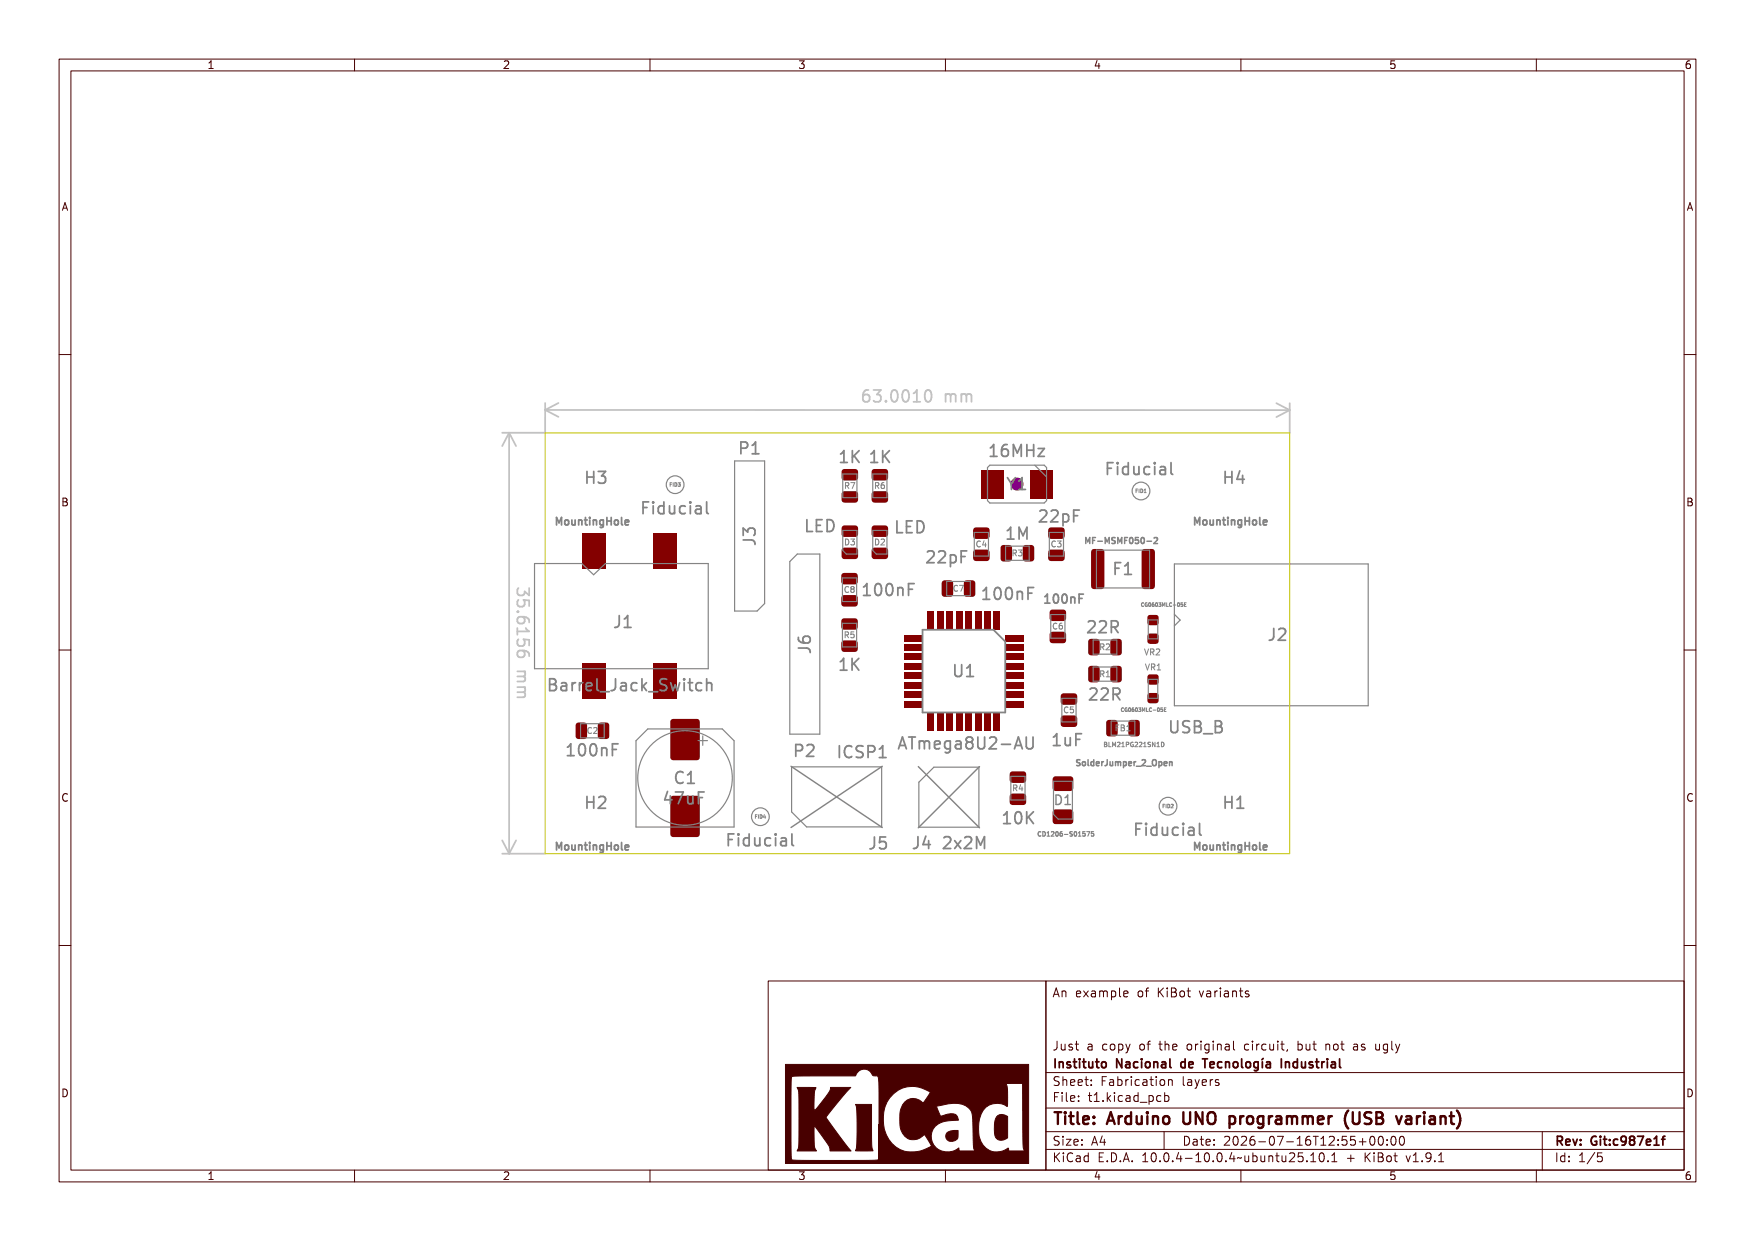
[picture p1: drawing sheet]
<svg xmlns="http://www.w3.org/2000/svg" width="297mm" height="210mm" viewBox="0 0 297 210" stroke-linecap="round" stroke-linejoin="round" font-family="sans-serif">
<defs><g id="words">
<g font-size="2.7" fill="#fff">
<text x="147.2" y="68.1">63.0010 mm</text>
<text x="125.3" y="76.9">P1</text>
<text x="168.1" y="77.3">16MHz</text>
<text x="99.3" y="81.9">H3</text>
<text x="142.2" y="78.3">1K</text>
<text x="147.3" y="78.3">1K</text>
<text x="170.5" y="82.9">Y1</text>
<text x="186.4" y="80.4">Fiducial</text>
<text x="207.3" y="81.9">H4</text>
<text x="107.8" y="87">Fiducial</text>
<text x="176.1" y="88.4">22pF</text>
<text x="127.9" y="92.3" transform="rotate(-90 127.9 92.3)">J3</text>
<text x="136.4" y="90">LED</text>
<text x="151.6" y="90.2">LED</text>
<text x="157" y="95.3">22pF</text>
<text x="170.6" y="91.3">1M</text>
<text x="87.5" y="100.8" transform="rotate(90 87.5 100.8)">35.6156 mm</text>
<text x="146.4" y="100.9">100nF</text>
<text x="166.6" y="101.5">100nF</text>
<text x="188.4" y="97.3">F1</text>
<text x="103.9" y="106.3">J1</text>
<text x="184.3" y="107.2">22R</text>
<text x="137.2" y="110.6" transform="rotate(-90 137.2 110.6)">J6</text>
<text x="142.2" y="113.5">1K</text>
<text x="214.6" y="108.4">J2</text>
<text x="92.3" y="117">Barrel_Jack_Switch</text>
<text x="161.5" y="114.6">U1</text>
<text x="184.6" y="118.5">22R</text>
<text x="198.4" y="124.1">USB_B</text>
<text x="96.2" y="128">100nF</text>
<text x="134.5" y="128.1">P2</text>
<text x="141.9" y="128.3">ICSP1</text>
<text x="153.9" y="126.8">ATmega8U2-AU</text>
<text x="178.2" y="126.3">1uF</text>
<text x="99.3" y="136.9">H2</text>
<text x="112.6" y="136.1">47uF</text>
<text x="114.3" y="132.7">C1</text>
<text x="207.3" y="136.9">H1</text>
<text x="122.3" y="143.2">Fiducial</text>
<text x="147" y="143.7">J5</text>
<text x="154.4" y="143.7">J4</text>
<text x="160" y="143.7">2x2M</text>
<text x="170" y="139.5">10K</text>
<text x="191.2" y="141.4">Fiducial</text>
<text x="178" y="190.3">Title: Arduino UNO programmer (USB variant)</text>
</g>
<text font-size="2.1" fill="#fff" x="178.6" y="136.2">D1</text>
<g font-size="2" fill="#fff">
<text x="177" y="102.1">100nF</text>
<text x="178" y="168.8">An example of KiBot variants</text>
<text x="178" y="177.8">Just a copy of the original circuit, but not as ugly</text>
<text x="178" y="180.8">Instituto Nacional de Tecnología Industrial</text>
<text x="178" y="183.8">Sheet: Fabrication layers</text>
<text x="178" y="186.5">File: t1.kicad_pcb</text>
<text x="178" y="193.9">Size: A4</text>
<text x="178" y="196.7">KiCad E.D.A. 10.0.4-10.0.4~ubuntu25.10.1 + KiBot v1.9.1</text>
<text x="200" y="193.9">Date: 2026-07-16T12:55+00:00</text>
<text x="263" y="196.7">Id: 1/5</text>
<text x="263" y="193.9">Rev: Git:c987e1f</text>
</g>
<g font-size="1.7" fill="#fff">
<text x="35" y="11.6">1</text>
<text x="85" y="11.6">2</text>
<text x="135" y="11.6">3</text>
<text x="185" y="11.6">4</text>
<text x="235" y="11.6">5</text>
<text x="285" y="11.6">6</text>
<text x="10.5" y="35.6">A</text>
<text x="285.5" y="35.6">A</text>
<text x="10.5" y="85.6">B</text>
<text x="94.1" y="88.9">MountingHole</text>
<text x="202.1" y="88.9">MountingHole</text>
<text x="285.5" y="85.6">B</text>
<text x="10.5" y="135.6">C</text>
<text x="285.5" y="135.6">C</text>
<text x="94.1" y="143.9">MountingHole</text>
<text x="202.1" y="143.9">MountingHole</text>
<text x="10.5" y="185.6">D</text>
<text x="285.5" y="185.6">D</text>
<text x="35" y="199.7">1</text>
<text x="85" y="199.7">2</text>
<text x="135" y="199.7">3</text>
<text x="185" y="199.7">4</text>
<text x="235" y="199.7">5</text>
<text x="285" y="199.7">6</text>
</g>
<g font-size="1.4" fill="#fff">
<text x="184.9" y="92">MF-MSMF050-2</text>
<text x="193.8" y="110.9">VR2</text>
<text x="194" y="113.4">VR1</text>
<text x="182.6" y="129.6">SolderJumper_2_Open</text>
</g>
<g font-size="1.3" fill="#fff">
<text x="143" y="82.7">R7</text>
<text x="148.1" y="82.7">R6</text>
<text x="143" y="92.3">D3</text>
<text x="148.1" y="92.3">D2</text>
<text x="165.3" y="92.6">C4</text>
<text x="171.4" y="94.1">R3</text>
<text x="178" y="92.6">C3</text>
<text x="143" y="100.3">C8</text>
<text x="161.4" y="100.1">C7</text>
<text x="143" y="108">R5</text>
<text x="178.2" y="106.5">C6</text>
<text x="186.2" y="110">R2</text>
<text x="186.2" y="114.6">R1</text>
<text x="99.5" y="124.2">C2</text>
<text x="180.1" y="120.7">C5</text>
<text x="188.8" y="123.7">FB1</text>
<text x="171.5" y="133.9">R4</text>
</g>
<g font-size="1" fill="#fff">
<text x="187.6" y="126.4">BLM21PG221SN1D</text>
<text x="176.4" y="141.5">CD1206-S01575</text>
</g>
<g font-size=".8" fill="#fff">
<text x="113.3" y="82.3">FID3</text>
<text x="192.1" y="83.4">FID1</text>
<text x="193.8" y="102.6">CG0603MLC-05E</text>
<text x="190.4" y="120.4">CG0603MLC-05E</text>
<text x="196.7" y="136.7">FID2</text>
<text x="127.7" y="138.5">FID4</text>
</g>
</g></defs>
<g fill="#840000">
<path d="M113.6 121.8l.3-.1h4a.5 .5 0 0 1 .5 .5v6a.5 .5 0 0 1-.5 .5h-4a.5 .5 0 0 1-.5-.5v-6z" fill-rule="evenodd"/>
<path d="M113.6 134.8l.3-.1h4a.5 .5 0 0 1 .5 .5v6a.5 .5 0 0 1-.5 .5h-4a.5 .5 0 0 1-.5-.5v-6z" fill-rule="evenodd"/>
<path d="M97.6 122.4l.3-.1h1a.49 .49 0 0 1 .5 .5v1.8a.49 .49 0 0 1-.5 .5h-1a.49 .49 0 0 1-.5-.5v-1.8z" fill-rule="evenodd"/>
<path d="M101.3 122.4l.3-.1h1a.49 .49 0 0 1 .5 .5v1.8a.49 .49 0 0 1-.5 .5h-1a.49 .49 0 0 1-.4-.5v-1.8z" fill-rule="evenodd"/>
<path d="M177.5 89.4l.4-.2h1.8a.49 .49 0 0 1 .5 .5v1a.49 .49 0 0 1-.5 .5h-1.8a.49 .49 0 0 1-.5-.5v-1z" fill-rule="evenodd"/>
<path d="M177.5 93.1l.4-.1h1.8a.49 .49 0 0 1 .5 .5v1a.49 .49 0 0 1-.5 .4h-1.8a.49 .49 0 0 1-.5-.4v-1z" fill-rule="evenodd"/>
<path d="M164.8 89.4l.4-.2h1.8a.49 .49 0 0 1 .5 .5v1a.49 .49 0 0 1-.5 .5h-1.8a.49 .49 0 0 1-.5-.5v-1z" fill-rule="evenodd"/>
<path d="M164.8 93.1l.4-.1h1.8a.49 .49 0 0 1 .5 .5v1a.49 .49 0 0 1-.5 .4h-1.8a.49 .49 0 0 1-.5-.4v-1z" fill-rule="evenodd"/>
<path d="M179.6 117.5l.4-.2h1.8a.49 .49 0 0 1 .5 .5v1a.49 .49 0 0 1-.5 .5h-1.8a.49 .49 0 0 1-.5-.5v-1z" fill-rule="evenodd"/>
<path d="M179.6 121.2l.4-.1h1.8a.49 .49 0 0 1 .5 .5v.9a.49 .49 0 0 1-.5 .5h-1.8a.49 .49 0 0 1-.5-.5v-.9z" fill-rule="evenodd"/>
<path d="M159.5 98.3l.3-.1h1a.49 .49 0 0 1 .5 .5v1.8a.49 .49 0 0 1-.5 .5h-1a.49 .49 0 0 1-.4-.5v-1.8z" fill-rule="evenodd"/>
<path d="M163.3 98.3l.3-.1h1a.49 .49 0 0 1 .5 .5v1.8a.49 .49 0 0 1-.5 .5h-1a.49 .49 0 0 1-.5-.5v-1.8z" fill-rule="evenodd"/>
<path d="M142.5 100.8l.4-.1h1.8a.49 .49 0 0 1 .5 .5v1a.49 .49 0 0 1-.5 .5h-1.8a.49 .49 0 0 1-.5-.5v-1z" fill-rule="evenodd"/>
<path d="M142.5 97.1l.4-.1h1.8a.49 .49 0 0 1 .5 .4v1a.48 .48 0 0 1-.5 .5h-1.8a.49 .49 0 0 1-.5-.5v-1z" fill-rule="evenodd"/>
<path d="M178.3 137.1l.3-.1h2.5a.5 .5 0 0 1 .5 .5v1.5a.5 .5 0 0 1-.5 .5h-2.5a.5 .5 0 0 1-.5-.5v-1.5z" fill-rule="evenodd"/>
<path d="M178.3 131.5l.3-.1h2.5a.5 .5 0 0 1 .5 .5v1.5a.5 .5 0 0 1-.5 .5h-2.5a.5 .5 0 0 1-.5-.5v-1.5z" fill-rule="evenodd"/>
<path d="M147.6 92.8l.4-.1h1.8a.49 .49 0 0 1 .5 .5v.9a.49 .49 0 0 1-.5 .5h-1.8a.48 .48 0 0 1-.5-.5v-.9z" fill-rule="evenodd"/>
<path d="M147.6 89.1l.4-.2h1.8a.49 .49 0 0 1 .5 .5v1a.49 .49 0 0 1-.5 .5h-1.8a.49 .49 0 0 1-.5-.5v-1z" fill-rule="evenodd"/>
<path d="M142.6 92.8l.3-.1h1.8a.49 .49 0 0 1 .5 .5v.9a.48 .48 0 0 1-.5 .5h-1.8a.49 .49 0 0 1-.5-.5v-.9z" fill-rule="evenodd"/>
<path d="M142.6 89.1l.3-.2h1.8a.49 .49 0 0 1 .5 .5v1a.49 .49 0 0 1-.5 .5h-1.8a.49 .49 0 0 1-.5-.5v-1z" fill-rule="evenodd"/>
<path d="M184.8 93l.3-.1h1.3a.5 .5 0 0 1 .5 .5v5.8a.5 .5 0 0 1-.5 .5h-1.3a.5 .5 0 0 1-.5-.5v-5.8z" fill-rule="evenodd"/>
<path d="M193.3 93l.4-.1h1.2a.5 .5 0 0 1 .5 .5v5.8a.5 .5 0 0 1-.5 .5h-1.2a.5 .5 0 0 1-.5-.5v-5.8z" fill-rule="evenodd"/>
<path d="M191.1 122l.3-.2h1a.49 .49 0 0 1 .5 .5v1.8a.49 .49 0 0 1-.5 .5h-1a.49 .49 0 0 1-.5-.5v-1.8z" fill-rule="evenodd"/>
<path d="M187.3 122l.4-.2h1a.49 .49 0 0 1 .4 .5v1.8a.49 .49 0 0 1-.4 .5h-1a.49 .49 0 0 1-.5-.5v-1.8z" fill-rule="evenodd"/>
<path d="M98.5 90.3h4v6h-4z" fill-rule="evenodd"/>
<path d="M110.5 90.3h4v6h-4z" fill-rule="evenodd"/>
<path d="M110.5 112.3h4v6h-4z" fill-rule="evenodd"/>
<path d="M98.5 112.3h4v6h-4z" fill-rule="evenodd"/>
<path d="M184.3 112.8l.3-.1h1a.49 .49 0 0 1 .5 .5v1.8a.49 .49 0 0 1-.5 .5h-1a.49 .49 0 0 1-.5-.5v-1.8z" fill-rule="evenodd"/>
<path d="M188 112.8l.4-.1h1a.49 .49 0 0 1 .4 .5v1.8a.49 .49 0 0 1-.4 .5h-1a.49 .49 0 0 1-.5-.5v-1.8z" fill-rule="evenodd"/>
<path d="M184.3 108.2l.3-.1h1a.49 .49 0 0 1 .5 .5v1.8a.49 .49 0 0 1-.5 .5h-1a.48 .48 0 0 1-.5-.5v-1.8z" fill-rule="evenodd"/>
<path d="M188 108.2l.4-.1h1a.49 .49 0 0 1 .4 .5v1.8a.49 .49 0 0 1-.4 .5h-1a.49 .49 0 0 1-.5-.5v-1.8z" fill-rule="evenodd"/>
<path d="M173.2 92.4l.4-.2h.9a.49 .49 0 0 1 .5 .5v1.8a.49 .49 0 0 1-.5 .5h-.9a.49 .49 0 0 1-.5-.5v-1.8z" fill-rule="evenodd"/>
<path d="M169.5 92.4l.3-.2h1a.49 .49 0 0 1 .5 .5v1.8a.49 .49 0 0 1-.5 .5h-1a.49 .49 0 0 1-.5-.5v-1.8z" fill-rule="evenodd"/>
<path d="M171 134.4l.4-.1h1.8a.48 .48 0 0 1 .5 .5v.9a.49 .49 0 0 1-.5 .5h-1.8a.49 .49 0 0 1-.5-.5v-.9z" fill-rule="evenodd"/>
<path d="M171 130.7l.4-.2h1.8a.49 .49 0 0 1 .5 .5v1a.48 .48 0 0 1-.5 .5h-1.8a.49 .49 0 0 1-.5-.5v-1z" fill-rule="evenodd"/>
<path d="M142.5 104.8l.4-.2h1.8a.48 .48 0 0 1 .5 .5v1a.49 .49 0 0 1-.5 .5h-1.8a.49 .49 0 0 1-.5-.5v-1z" fill-rule="evenodd"/>
<path d="M142.5 108.5l.4-.1h1.8a.49 .49 0 0 1 .5 .5v.9a.49 .49 0 0 1-.5 .5h-1.8a.49 .49 0 0 1-.5-.5v-.9z" fill-rule="evenodd"/>
<path d="M147.6 79.5l.4-.1h1.8a.49 .49 0 0 1 .5 .5v.9a.49 .49 0 0 1-.5 .5h-1.8a.49 .49 0 0 1-.5-.5v-.9z" fill-rule="evenodd"/>
<path d="M147.6 83.3l.4-.2h1.8a.49 .49 0 0 1 .5 .5v1a.49 .49 0 0 1-.5 .5h-1.8a.49 .49 0 0 1-.5-.5v-1z" fill-rule="evenodd"/>
<path d="M142.6 79.5l.3-.1h1.8a.49 .49 0 0 1 .5 .5v.9a.49 .49 0 0 1-.5 .5h-1.8a.49 .49 0 0 1-.5-.5v-.9z" fill-rule="evenodd"/>
<path d="M142.6 83.3l.3-.2h1.8a.48 .48 0 0 1 .5 .5v1a.49 .49 0 0 1-.5 .5h-1.8a.49 .49 0 0 1-.5-.5v-1z" fill-rule="evenodd"/>
<path d="M194.3 114.2l.3-.1h1a.44 .44 0 0 1 .5 .5v.8a.44 .44 0 0 1-.5 .5h-1a.44 .44 0 0 1-.4-.5v-.8z" fill-rule="evenodd"/>
<path d="M194.3 117.4l.3-.1h1a.44 .44 0 0 1 .5 .4v.9a.44 .44 0 0 1-.5 .4h-1a.44 .44 0 0 1-.4-.4v-.9z" fill-rule="evenodd"/>
<path d="M174.3 79.5h3.8v4.8h-3.8z" fill-rule="evenodd"/>
<path d="M166.1 79.5h3.8v4.8h-3.8z" fill-rule="evenodd"/>
<path d="M168.2 103.5h1.1v3.2h-1.1z" fill-rule="evenodd"/>
<path d="M166.6 103.5h1.1v3.2h-1.1z" fill-rule="evenodd"/>
<path d="M165 103.5h1.1v3.2h-1.1z" fill-rule="evenodd"/>
<path d="M163.4 103.5h1.1v3.2h-1.1z" fill-rule="evenodd"/>
<path d="M161.8 103.5h1.1v3.2h-1.1z" fill-rule="evenodd"/>
<path d="M160.2 103.5h1.1v3.2h-1.1z" fill-rule="evenodd"/>
<path d="M158.6 103.5h1.1v3.2h-1.1z" fill-rule="evenodd"/>
<path d="M157 103.5h1.1v3.2h-1.1z" fill-rule="evenodd"/>
<path d="M153 107.4h3.2v1.1h-3.2z" fill-rule="evenodd"/>
<path d="M153 109h3.2v1.1h-3.2z" fill-rule="evenodd"/>
<path d="M153 110.6h3.2v1.1h-3.2z" fill-rule="evenodd"/>
<path d="M153 112.2h3.2v1.1h-3.2z" fill-rule="evenodd"/>
<path d="M153 113.8h3.2v1.1h-3.2z" fill-rule="evenodd"/>
<path d="M153 115.4h3.2v1.1h-3.2z" fill-rule="evenodd"/>
<path d="M153 117h3.2v1.1h-3.2z" fill-rule="evenodd"/>
<path d="M153 118.6h3.2v1.1h-3.2z" fill-rule="evenodd"/>
<path d="M157 120.5h1.1v3.2h-1.1z" fill-rule="evenodd"/>
<path d="M158.6 120.5h1.1v3.2h-1.1z" fill-rule="evenodd"/>
<path d="M160.2 120.5h1.1v3.2h-1.1z" fill-rule="evenodd"/>
<path d="M161.8 120.5h1.1v3.2h-1.1z" fill-rule="evenodd"/>
<path d="M163.4 120.5h1.1v3.2h-1.1z" fill-rule="evenodd"/>
<path d="M165 120.5h1.1v3.2h-1.1z" fill-rule="evenodd"/>
<path d="M166.6 120.5h1.1v3.2h-1.1z" fill-rule="evenodd"/>
<path d="M168.2 120.5h1.1v3.2h-1.1z" fill-rule="evenodd"/>
<path d="M170 118.6h3.2v1.1h-3.2z" fill-rule="evenodd"/>
<path d="M170 117h3.2v1.1h-3.2z" fill-rule="evenodd"/>
<path d="M170 115.4h3.2v1.1h-3.2z" fill-rule="evenodd"/>
<path d="M170 113.8h3.2v1.1h-3.2z" fill-rule="evenodd"/>
<path d="M170 112.2h3.2v1.1h-3.2z" fill-rule="evenodd"/>
<path d="M170 110.6h3.2v1.1h-3.2z" fill-rule="evenodd"/>
<path d="M170 109h3.2v1.1h-3.2z" fill-rule="evenodd"/>
<path d="M170 107.4h3.2v1.1h-3.2z" fill-rule="evenodd"/>
<path d="M194.3 107.3l.3-.1h1a.44 .44 0 0 1 .5 .4v.9a.44 .44 0 0 1-.5 .5h-1a.44 .44 0 0 1-.4-.5v-.9z" fill-rule="evenodd"/>
<path d="M194.3 104.2l.3-.1h1a.44 .44 0 0 1 .5 .4v.9a.44 .44 0 0 1-.5 .4h-1a.44 .44 0 0 1-.4-.4v-.9z" fill-rule="evenodd"/>
<path d="M177.8 107l.3-.1h1.8a.49 .49 0 0 1 .5 .5v1a.49 .49 0 0 1-.5 .4h-1.8a.49 .49 0 0 1-.5-.4v-1z" fill-rule="evenodd"/>
<path d="M177.8 103.3l.3-.1h1.8a.49 .49 0 0 1 .5 .4v1a.49 .49 0 0 1-.5 .5h-1.8a.49 .49 0 0 1-.5-.5v-1z" fill-rule="evenodd"/>
</g>
<circle cx="172.1" cy="81.9" r="1" fill="none" stroke="#840084" stroke-width=".2"/>
<g fill="none" stroke="#840084" stroke-width=".33">
<circle cx="172.1" cy="81.9" r=".83"/>
<circle cx="172.1" cy="81.9" r=".53"/>
</g>
<circle cx="172.1" cy="81.9" r=".23" fill="none" stroke="#840084" stroke-width=".47"/>
<g fill="none" stroke="#c2c2c2" stroke-width=".3">
<path d="M86.2 73.2v71.3M86.2 73.2l1.1 2.3M86.2 73.2l-1.2 2.3M92.3 68.2v5h-7.3M92.3 69.4h126M92.3 69.4l2.2 1.1M94.5 68.2l-2.2 1.2M147 66a.79 .79 0 0 0-1 .9v.7l.2 .3 .6 .1 .3-.2 .1-.7-.2-.2-.6-.1-.4 .3M147.8 66h1.3l-.7 .8a.54 .54 0 0 1 .7 .3v.5l-.2 .3-.8 .1-.3-.2M149.9 67.8l.1 .1-.1 .1M149.9 67.8l-.1 .1 .1 .1M149.9 67.8v.2"/>
<path d="M151 66.2a.48 .48 0 0 1 .5-.2 .48 .48 0 0 1 .3 .4 1.03 1.03 0 0 1-.5 1.6 1.21 1.21 0 0 1-.3-1.8zM152.9 66.2a.48 .48 0 0 1 .5-.2 .48 .48 0 0 1 .3 .4 1.03 1.03 0 0 1-.5 1.6 1.22 1.22 0 0 1-.3-1.8zM154.6 68h1.1M154.6 66.6l.6-.6v2M156.7 66.2a.48 .48 0 0 1 .5-.2 .48 .48 0 0 1 .3 .4 1.03 1.03 0 0 1-.5 1.6 1.22 1.22 0 0 1-.3-1.8zM160 66.7v1.3M160 66.9a.5 .5 0 0 1 .9 .1M160.9 67l.3-.3 .4 .1 .1 1.2M160.9 67v1M162.7 66.9a.5 .5 0 0 1 .8 .1M162.7 66.7v1.3M163.5 67l.3-.3 .5 .1 .1 1.2"/>
<path d="M163.5 67v1M216 68.2l2.3 1.2M218.3 68.2v5.1M218.3 69.4l-2.3 1.2M87.7 99.5l-.1 .3v.8l.3 .2h.5a.54 .54 0 0 0 .4-.7l.8 .7v-1.3M87.6 106.3v1.1M87.6 103.5v.1l.1-.1M87.6 103.5v-.1l.1 .1M87.6 103.5h.1M87.6 113.6h1.3M87.6 114.5h1M87.6 116.3h1.3"/>
<path d="M87.6 117.1h1M87.7 101.5l-.1 .3v.5l.1 .3 .7 .1 .3-.2 .1-.7-.2-.3 1 .1v1M87.7 108.2l-.1 .3v.4l.1 .3 .7 .1 .3-.2 .1-.6-.2-.3 1 .1v.9M88.4 104.4l.4 .4-.1 .5-.3 .2h-.5l-.3-.2v-.5l.1-.3a1.32 1.32 0 0 1 1.9 .4v.4M88.4 110.1l.4 .4v.3l-.4 .4h-.5l-.3-.2v-.5l.1-.3a1.32 1.32 0 0 1 1.9 .5v.3M88.6 114.5l.3 .3-.1 .4-1.2 .1M88.6 117.1l.3 .3-.1 .5-1.2 .1M88.7 113.6a.5 .5 0 0 1-.1 .9M88.7 116.3a.5 .5 0 0 1-.1 .8M89 106.3l.6 .5h-2M85 144.5h7.3M85 142.2l1.2 2.3"/>
<path d="M87.3 142.2l-1.1 2.3"/>
</g>
<g fill="none" stroke="#848484" stroke-width=".3">
<path d="M99.3 79.8v2M100.5 79.8v2M101.2 79.8h1.3l-.7 .7a.54 .54 0 0 1 .7 .4v.5l-.2 .3-.8 .1-.3-.2M125.4 75.8h.7a.54 .54 0 0 0 .4-.5 .54 .54 0 0 0-.4-.5h-.7v2M127.3 76.8h1.1M127.3 75.4l.6-.6v2M142.2 78.3h1.2M142.2 76.8l.6-.5v2M144.2 76.3v2M144.5 77.1l.9 1.2M145.4 76.3l-1.2 1.1M147.4 78.3h1.1"/>
<path d="M147.4 76.8l.6-.5v2M149.4 76.3v2M149.7 77.1l.8 1.2M150.5 76.3l-1.1 1.1M167.6 77.2h1.1M167.6 75.8l.6-.6v2M170.4 75.2a.79 .79 0 0 0-.9 .9v.7l.2 .3 .6 .1 .2-.2 .1-.6-.2-.3-.5-.1-.4 .4M171.5 77.2v-2l.7 1.5 .6-1.5v2M173.8 75.2v2M173.8 76.2h1.1M174.9 75.2v2M175.7 75.9h1l-1 1.3h1"/>
<path d="M187.4 79.2h.7M188.4 78.3h-1v2M189.1 78.3v.2M189.1 79v1.3M189.1 78.3l-.1 .1 .1 .1M189.1 78.3l.1 .1-.1 .1M190.9 78.3v2M190.9 79.1l-.5-.1-.4 .3v.6l.2 .3 .2 .1 .5-.1M191.9 79l.1 1.2a.54 .54 0 0 0 .7-.1M192.7 79v1.3M194.6 79.1l-.6-.1-.4 .3v.6l.2 .3 .2 .1 .6-.1M195.4 78.3v.2"/>
<path d="M195.4 79v1.3M195.4 78.3l-.1 .1 .1 .1M195.4 78.3l.1 .1-.1 .1M196.4 79.1l.2-.1 .5 .1 .1 1.2M197.2 79.4l-.6 .1a.39 .39 0 0 0-.3 .4 .39 .39 0 0 0 .3 .4l.6-.1M198.2 78.3v1.7l.3 .3M207.3 79.8v2M208.5 79.8v2M209.8 79.7l-.5 1.4h1.3M94.2 88.8v-1.2l.4 .9 .4-.9v1.2M95.7 88.1l.3-.1 .2 .2v.4l-.2 .2h-.3l-.1-.2zM96.8 88v.8h.3l.2-.1"/>
<path d="M97.3 88v.8M97.9 88v.8M97.9 88.1l.2-.1 .3 .1 .1 .7M98.9 88h.5M99.1 87.6v1.1l.3 .1M99.3 80.7h1.2M99.8 87.6v.1M99.8 88v.8M100.4 88v.8M100.4 88.1l.2-.1 .3 .1 .1 .7M102.1 88v1l-.2 .3-.3-.1M102.1 88.1l-.4-.1-.2 .2 .1 .6h.5"/>
<path d="M102.7 87.6v1.2M102.7 88.2h.7M103.4 87.6v1.2M104.1 88.1l.3-.1 .2 .2v.4l-.2 .2h-.3l-.1-.2zM105.2 87.6v1.1l.2 .1M105.8 88.4l.6-.1-.1-.2-.3-.1-.2 .2 .1 .6h.4M108.8 85.9h.7M109.8 84.9h-1v2M110.5 84.9v.2M110.5 85.6v1.3M110.5 84.9l-.1 .1 .1 .1M110.5 84.9l.1 .1-.1 .1"/>
<path d="M112.3 84.9v2M112.3 85.7l-.5-.1-.4 .4v.6l.2 .2 .2 .1 .5-.1M113.3 85.6l.1 1.2a.54 .54 0 0 0 .8-.1M114.2 85.6v1.3M116 85.7l-.6-.1-.4 .4v.6l.2 .2 .2 .1 .6-.1M116.8 84.9v.2M116.8 85.6v1.3M116.8 84.9l-.1 .1 .1 .1M116.8 84.9l.1 .1-.1 .1M117.8 85.7l.2-.1 .5 .1 .1 1.2M118.6 86.1l-.6 .1a.39 .39 0 0 0-.3 .4 .39 .39 0 0 0 .3 .3l.6-.1M119.6 84.9v1.7l.3 .3"/>
<path d="M125.8 90.6v-1.2l.7 .6a.54 .54 0 0 1 .4-.6h.5l.3 .2 .1 .7-.2 .3M125.8 91.4h1.4a.64 .64 0 0 1 .6 .7M136.6 87.9v2h.9M138.2 88.9h.6M139.1 87.9h-.9v2h.9M140 87.9a1.05 1.05 0 0 1 1.1 .7 1.05 1.05 0 0 1-.4 1.2l-.7 .1zM146.1 99.3l.6-.5v2M148.2 99a.48 .48 0 0 1 .5-.2 .48 .48 0 0 1 .4 .3 1.03 1.03 0 0 1-.6 1.7 1.22 1.22 0 0 1-.3-1.8zM150.1 99a.48 .48 0 0 1 .5-.2 .48 .48 0 0 1 .4 .3 1.03 1.03 0 0 1-.6 1.7 1.22 1.22 0 0 1-.3-1.8zM151.8 88.1v2h.9M151.9 99.6a.5 .5 0 0 1 .9 .1v1.1M151.9 99.4v1.4"/>
<path d="M153.4 89.1h.7M153.8 99.7h.6M154.4 88.1h-1v2h1M154.7 98.8h-.9v2M155.2 88.1a1.05 1.05 0 0 1 1.2 .7 1.05 1.05 0 0 1-.4 1.3h-.8zM156.9 93.4l.3-.2h.5a.54 .54 0 0 1 .3 .9l-1.2 1.1h1.3M158.8 93.4l.3-.2h.5a.54 .54 0 0 1 .3 .9l-1.1 1.1h1.2M160.8 94l.6-.1 .4 .4v.5l-.2 .3-.2 .1-.6-.1M160.8 93.9v2M162.7 94.2h.6M163.6 93.2h-.9v2M166.4 100l.5-.6v2"/>
<path d="M168.4 99.6a.48 .48 0 0 1 .5-.2 .48 .48 0 0 1 .4 .4 1.03 1.03 0 0 1-.6 1.6 1.22 1.22 0 0 1-.3-1.8zM170.4 99.6a.48 .48 0 0 1 .4-.2 .48 .48 0 0 1 .4 .4 1.03 1.03 0 0 1-.6 1.6 1.22 1.22 0 0 1-.2-1.8zM170.5 91.2h1.1M170.5 89.8l.5-.6v2M170.5 80.8l.7 1.1M171.2 81.9v.9M171.8 80.8l-.6 1.1M172.4 82.8h1.1M172.4 81.4l.6-.6v2M172.5 91.2v-2l.6 1.5 .7-1.5v2M174.9 99.4h-.9v2M176 86.5l.3-.2h.5a.54 .54 0 0 1 .2 .9l-1.1 1.1h1.2"/>
<path d="M177.9 86.5l.3-.2h.5a.54 .54 0 0 1 .2 .9l-1.1 1.1h1.2M179.9 87.1l.6-.1 .3 .4v.5l-.1 .3-.2 .1-.6-.1M179.9 87v2M181.7 87.3h.7M182.7 86.3h-1v2M188.7 96.2h.7M189.7 95.2h-1v2M190.3 97.2h1.2M190.3 95.8l.6-.6v2M202.2 88.8v-1.2l.4 .9 .4-.9v1.2M203.7 88.1l.3-.1 .2 .2v.4l-.2 .2h-.3l-.1-.2zM204.8 88v.8h.3l.2-.1"/>
<path d="M205.3 88v.8M205.9 88v.8M205.9 88.1l.2-.1 .3 .1 .1 .7M206.9 88h.5M207.1 87.6v1.1l.3 .1M207.3 80.7h1.2M207.8 87.6v.1M207.8 88v.8M208.4 88v.8M208.4 88.1l.2-.1 .3 .1 .1 .7M210.1 88v1l-.2 .3-.3-.1M210.1 88.1l-.4-.1-.2 .2 .1 .6h.5"/>
<path d="M210.3 80.4v1.4M210.7 87.6v1.2M210.7 88.2h.7M211.4 87.6v1.2M212.1 88.1l.3-.1 .2 .2v.4l-.2 .2h-.3l-.1-.2zM213.2 87.6v1.1l.2 .1M213.8 88.4l.6-.1-.1-.2-.3-.1-.2 .2 .1 .6h.4M93 114.9h.7a.49 .49 0 0 1 .4 .4 .49 .49 0 0 1-.4 .5 .53 .53 0 0 1 .5 .5 .53 .53 0 0 1-.4 .6h-.8zM93 115.8h.7M95 115.6l.2-.1 .6 .1 .1 1.3M95.9 116l-.7 .1a.39 .39 0 0 0-.3 .4 .39 .39 0 0 0 .3 .4l.7-.1M96.8 115.5v1.4"/>
<path d="M97.4 115.5a.51 .51 0 0 0-.6 .4M98.1 115.5v1.4M98.6 115.5a.51 .51 0 0 0-.5 .4M99.2 116.2l1-.2-.1-.4-.6-.1-.3 .3 .1 1 .2 .1 .6-.1M101 114.9v1.7l.3 .3M101.6 117.1h1.5M104.2 114.9v1.4a.64 .64 0 0 1-.8 .6M104.8 104.2v1.4a.64 .64 0 0 1-.8 .6M105.1 115.6l.2-.1 .6 .1 .1 1.3M105.6 106.2h1.2M105.6 104.7l.6-.5v2M106 116l-.7 .1a.39 .39 0 0 0-.3 .4 .39 .39 0 0 0 .3 .4l.7-.1"/>
<path d="M107.8 115.6l-.6-.1-.4 .4v.6l.2 .3 .2 .1 .6-.1M108.6 114.9v2M108.8 116.1l.6 .8M109.4 115.5l-.8 .8M109.8 117.1h1.5M112.8 115l-.7-.1a.49 .49 0 0 0-.4 .4 .49 .49 0 0 0 .4 .5 .73 .73 0 0 1 .7 .5 .51 .51 0 0 1-.4 .6l-.7-.1M113.5 115.5l.4 1.4 .4-1 .3 1 .4-1.4M115.8 114.9v.2M115.8 115.5v1.4M115.8 114.9l-.1 .1 .1 .1M115.8 114.9l.1 .1-.1 .1M116.4 115.5h.8"/>
<path d="M116.7 114.9v1.7l.1 .2 .4 .1M118.7 115.6l-.5-.1-.4 .4v.6l.2 .3 .2 .1 .5-.1M119.6 114.9v2M119.6 115.7a.5 .5 0 0 1 .9 .1v1.1M135.1 107.9a.79 .79 0 0 0 .9 .9h.7l.3-.2 .1-.6-.2-.2-.6-.1-.3 .2-.1 .5 .4 .4M135.1 109.7h1.4a.64 .64 0 0 1 .6 .7M142.2 113.4h1.1M142.2 112l.6-.6v2M144.2 111.4v2M144.5 112.3l.8 1.1M145.3 111.4l-1.1 1.2M146.1 100.8h1.2"/>
<path d="M156.1 106.6h12l2 2v12h-14zM161.6 112.5v1.6l.4 .4 .6-.1 .1-.3v-1.6M163.6 113.1l.6-.6v2M163.6 114.5h1.1M166.4 101.4h1.1M172.2 100.1v1.3M172.2 100.3a.5 .5 0 0 1 .8 .1v1M174 100.4h.6M176.8 102.1h.9M176.8 101l.4-.5v1.6M178.5 100.6l.1-.1a.82 .82 0 0 1 .4 1.4l-.2 .2a.82 .82 0 0 1-.4-1.4zM179.9 100.6l.3-.1a.95 .95 0 0 1 0 1.6 .82 .82 0 0 1-.3-1.4z"/>
<path d="M181.2 101.1v1M181.2 101.2l.3-.1h.3l.1 1M182.6 101.3h.5M183.3 100.5h-.7v1.6M184.2 105.3l.3-.2h.4a.54 .54 0 0 1 .3 .8l-1.1 1.2h1.2M184.5 116.6l.3-.2h.4a.54 .54 0 0 1 .3 .9l-1.1 1.1h1.2M186.1 105.3l.3-.2h.4a.54 .54 0 0 1 .3 .8l-1.1 1.2h1.2M186.4 116.6l.3-.2h.4a.54 .54 0 0 1 .3 .9l-1.1 1.1h1.2M188.1 106.1h.7a.54 .54 0 0 0 .4-.5 .54 .54 0 0 0-.4-.5h-.7v2M188.4 117.5h.7a.54 .54 0 0 0 .4-.5 .54 .54 0 0 0-.4-.6h-.7v2M188.6 106.1l.6 1M188.9 117.5l.6 .9"/>
<path d="M215.6 106.3v1.5a.64 .64 0 0 1-.8 .5M216.4 106.5l.3-.2h.5a.54 .54 0 0 1 .3 .9l-1.2 1.1h1.3M96 127.9h1.2M96 126.4l.6-.5v2M98.2 126a.47 .47 0 0 1 .8 .3 1.03 1.03 0 0 1-.6 1.6 1.33 1.33 0 0 1-.2-1.9zM99.3 135.7h1.2M99.3 134.8v2M100 126.1a.48 .48 0 0 1 .5-.2 .48 .48 0 0 1 .4 .4 1.03 1.03 0 0 1-.6 1.6 1.22 1.22 0 0 1-.3-1.8zM100.5 134.8v2M101.3 135l.3-.2h.5a.54 .54 0 0 1 .3 .8l-1.2 1.2h1.3M101.8 126.5v1.4M101.8 126.7a.5 .5 0 0 1 .9 .1v1.1"/>
<path d="M103.6 126.8h.7M104.6 125.9h-1v2M113 133.9l-.5 1.5h1.2M113.4 134.7v1.3M114.3 134h1.3l-.8 2M115.6 130.8a.8 .8 0 0 0-1-.1 .8 .8 0 0 0-.2 1 .75 .75 0 0 0 .3 .8 .75 .75 0 0 0 .9-.1M116.4 132.6h1.1M116.4 131.1l.5-.5v2M116.4 134.7l.1 1.2a.54 .54 0 0 0 .8-.1M117.3 134.7v1.3M118.2 135h.7M119.2 134h-1v2"/>
<path d="M134.7 127h.7a.54 .54 0 0 0 .4-.5 .54 .54 0 0 0-.4-.5h-.7v2M136.6 126.2l.3-.2h.4a.54 .54 0 0 1 .3 .8l-1.1 1.2h1.2M142 126.2v2M144.1 126.4a.8 .8 0 0 0-.9 0 .8 .8 0 0 0-.3 .9 .75 .75 0 0 0 .4 .8 .75 .75 0 0 0 .8-.1M146 126.3l-.7-.1a.49 .49 0 0 0-.4 .5 .49 .49 0 0 0 .4 .4 .73 .73 0 0 1 .7 .5 .51 .51 0 0 1-.3 .6l-.8-.1M146.9 127.2h.8a.54 .54 0 0 0 .4-.5 .54 .54 0 0 0-.4-.5h-.8v2M148.8 128.2h1.2M148.8 126.8l.6-.6v2M152.1 126.7l.6-2 .7 2M152.2 126.1h1M153.8 124.7h1.1M154.3 124.7v2"/>
<path d="M155.6 125.4v1.3M155.6 125.6a.5 .5 0 0 1 .8 .1M156.4 125.7l.3-.3 .5 .1 .1 1.2M156.4 125.7v1M158.2 126.1l.9-.2-.1-.4-.6-.1-.2 .3v.9l.2 .1 .6-.1M160.8 125.5l-.6-.1-.3 .4v.5l.2 .3 .1 .1 .6-.1M160.8 125.4v1.6a.54 .54 0 0 1-.8 .3M161.8 125.5l.2-.1 .5 .1 .1 1.2M162.6 125.9l-.6 .1a.39 .39 0 0 0-.3 .3 .39 .39 0 0 0 .3 .4l.6-.1M163.9 125.6l-.4 .4 .1 .5 .3 .2 .5-.1 .2-.3-.1-.5-.3-.2M163.9 125.6l-.2-.1a.41 .41 0 0 1-.2-.5 .41 .41 0 0 1 .4-.3l.5 .1a.41 .41 0 0 1 .2 .5 .41 .41 0 0 1-.4 .3M163.9 125.6h.3"/>
<path d="M165.5 124.7v1.6l.4 .4 .5-.1 .2-.3v-1.6M167.5 124.9l.3-.2h.4a.55 .55 0 0 1 .3 .9l-1.1 1.1h1.2M169.5 126h1.5M169.8 139.4h1.2M169.8 137.9l.6-.5v2M171.7 126.7l.6-2 .7 2M171.9 126.1h.9M172 137.5a.47 .47 0 0 1 .8 .3 1.03 1.03 0 0 1-.6 1.6 1.33 1.33 0 0 1-.2-1.9zM173.7 124.7v1.6l.4 .4 .5-.1 .2-.3v-1.6M173.8 137.4v2M174 138.2l.9 1.2M174.9 137.4l-1.1 1.1"/>
<path d="M178.3 126.2h1.1M178.3 124.7l.5-.5v2M180.3 124.8l.1 1.3a.54 .54 0 0 0 .7-.1M181.1 124.8v1.4M182.1 125.1h.6M183 124.2h-.9v2M193.2 139.3h-1v2M194 139.3v.2M194 139.3l-.1 .1 .1 .1M194 139.3v.1v.1M195.8 139.3v2M198.2 122v1.6l.3 .4 .6-.1 .2-.3v-1.6"/>
<path d="M200.2 139.3v.2M200.2 139.3l-.1 .1 .1 .1M200.2 139.3l.1 .1-.1 .1M201.3 122.1l-.8-.1a.49 .49 0 0 0-.4 .5 .49 .49 0 0 0 .4 .4 .73 .73 0 0 1 .8 .5 .51 .51 0 0 1-.4 .6l-.7-.1M202.2 122h.6a.49 .49 0 0 1 .4 .5 .49 .49 0 0 1-.4 .4 .53 .53 0 0 1 .5 .5 .53 .53 0 0 1-.4 .6h-.7zM202.2 122.9h.6M203 139.3v1.8l.3 .2M203.7 124.2h1.5M205.7 122h.6a.49 .49 0 0 1 .4 .5 .49 .49 0 0 1-.4 .4 .53 .53 0 0 1 .5 .5 .53 .53 0 0 1-.4 .6h-.7zM205.7 122.9h.6M207.3 134.8v2M207.3 135.7h1.2"/>
<path d="M208.5 134.8v2M209.3 136.8h1.2M209.3 135.3l.6-.5v2M94.2 143.8v-1.2l.4 .9 .4-.9v1.2M95.6 143.1l.2-.1 .4 .1v.5l-.1 .2h-.3l-.2-.1zM96.8 143v.8h.3l.2-.1M97.3 143v.8M97.9 143v.8M97.9 143.1l.2-.1 .3 .1 .1 .7M98.9 143h.5M99.1 142.6v1.1l.3 .1M99.8 142.6v.1"/>
<path d="M99.8 143v.8M100.4 143.1l.2-.1 .3 .1 .1 .7M100.4 143v.8M102.1 143.1l-.4-.1-.2 .2 .1 .6h.5M102.1 143v1l-.2 .3-.3-.1M102.7 143.2h.7M102.7 142.6v1.2M103.4 142.6v1.2M104 143.1l.2-.1 .4 .1v.5l-.1 .2h-.3l-.2-.1zM105.2 142.6v1.1l.2 .1M105.8 143.4l.6-.1-.1-.2-.3-.1-.2 .2 .1 .6h.4M123.3 142.1h.6"/>
<path d="M124.2 141.1h-.9v2M125 141.1v.2M125 141.8v1.3M125 141.1l-.1 .1 .1 .1M125 141.1l.1 .1-.1 .1M126.8 141.1v2M126.8 141.9l-.6-.1-.4 .4v.5l.2 .3 .2 .1 .6-.1M127.7 141.8l.1 1.2a.54 .54 0 0 0 .8-.1M128.6 141.8v1.3M130.4 141.9l-.6-.1-.4 .4v.5l.2 .3 .2 .1 .6-.1M131.3 141.1l-.1 .1 .1 .1M131.3 141.1v.2"/>
<path d="M131.3 141.8v1.3M131.3 141.1v.1v.1M132.2 141.9l.2-.1 .6 .1 .1 1.2M133.1 142.3l-.7 .1a.39 .39 0 0 0-.3 .3 .39 .39 0 0 0 .3 .4l.7-.1M134 141.1v1.7l.3 .3M148 141.6v1.5a.65 .65 0 0 1-.8 .5M149.9 141.6h-1l-.1 1 .3-.2 .7 .1 .2 .3-.1 .6-.3 .2h-.5l-.3-.2M155.3 141.6v1.4a.64 .64 0 0 1-.7 .6M156.7 141.5l-.5 1.4h1.2M157.2 142.3v1.3M159.7 141.8l.3-.2h.5a.54 .54 0 0 1 .3 .8l-1.1 1.2h1.2M161.6 142.3l1 1.3"/>
<path d="M162.6 142.3l-1 1.3M163.3 141.8l.3-.2h.4a.54 .54 0 0 1 .3 .8l-1.1 1.2h1.2M165.3 143.6v-2l.6 1.4 .7-1.4v2M192.2 140.3h.7M194 140v1.3M195.8 140.1l-.6-.1-.4 .4v.6l.2 .2 .2 .1 .6-.1M196.7 140l.1 1.2a.54 .54 0 0 0 .8-.1M197.6 140v1.3M199.4 140.1l-.6-.1-.4 .4v.6l.2 .2 .2 .1 .6-.1M200.2 140v1.3M201.2 140.1l.2-.1 .6 .1v1.2M202 140.5l-.6 .1a.39 .39 0 0 0-.3 .4 .39 .39 0 0 0 .3 .3l.6-.1"/>
<path d="M202.2 143.8v-1.2l.4 .9 .4-.9v1.2M203.6 143.1l.2-.1 .4 .1v.5l-.1 .2h-.3l-.2-.1zM204.8 143v.8h.3l.2-.1M205.3 143v.8M205.9 143.1l.2-.1 .3 .1 .1 .7M205.9 143v.8M206.9 143h.5M207.1 142.6v1.1l.3 .1M207.8 142.6v.1M207.8 143v.8M208.4 143.1l.2-.1 .3 .1 .1 .7M208.4 143v.8"/>
<path d="M210.1 143.1l-.4-.1-.2 .2 .1 .6h.5M210.1 143v1l-.2 .3-.3-.1M210.7 142.6v1.2M210.7 143.2h.7M211.4 142.6v1.2M212 143.1l.2-.1 .4 .1v.5l-.1 .2h-.3l-.2-.1zM213.2 142.6v1.1l.2 .1M213.8 143.4l.6-.1-.1-.2-.3-.1-.2 .2 .1 .6h.4"/>
</g>
<g fill="none" stroke="#848484" stroke-width=".17">
<path d="M113.4 82h.2M113.7 81.7h-.3v.6M113.9 81.7v.6M114.2 81.7a.3 .3 0 0 1 .4 .3 .3 .3 0 0 1-.4 .3zM114.8 81.7h.3l-.2 .2 .2 .1v.2M114.8 82.2l.3 .1M115.1 82.2v.1M143.1 91.2a.51 .51 0 0 1 .6 .5 .51 .51 0 0 1-.6 .5zM143.1 82.2l.5-.1v-.3l-.5-.1v1M143.3 82.2l.4 .5M143.6 99.4a.44 .44 0 0 0-.6 .4 .44 .44 0 0 0 .6 .4M144 91.2h.6l-.3 .4 .3 .1v.4l-.2 .1-.4-.1"/>
<path d="M144 81.7h.7l-.5 1M144.2 99.7l-.2 .2v.2l.2 .2 .3-.1 .1-.1v-.2l-.2-.2M144.2 99.7l-.2-.2 .2-.2h.2l.2 .1-.2 .3M144.2 99.7h.2M148.2 91.2a.51 .51 0 0 1 .5 .5 .51 .51 0 0 1-.5 .5zM148.2 82.2l.4-.1 .1-.3-.5-.1v1M148.4 82.2l.3 .5M149.1 91.3l.4-.1 .2 .3-.6 .7h.6M149.6 81.7h-.3l-.1 .2-.1 .6 .2 .2 .3-.1v-.5l-.3-.1-.2 .2M162 99.1a.44 .44 0 0 0-.6 .5 .44 .44 0 0 0 .6 .4M162.4 99.1h.6l-.4 1M165.9 91.6a.44 .44 0 0 0-.6 .5 .44 .44 0 0 0 .6 .4"/>
<path d="M166.5 91.5l-.2 .7h.6M166.8 91.9v.7M171.4 93.6h.5l.1-.4-.6-.1v1M171.7 93.6l.3 .5M172.3 93.1h.7l-.4 .4 .3 .1v.4l-.1 .1-.5-.1M178.6 91.6a.44 .44 0 0 0-.6 .5 .44 .44 0 0 0 .6 .4M178.9 91.6h.7l-.4 .3 .3 .1v.5l-.1 .1-.5-.1M192.3 83h.2M192.5 82.8h-.2v.6M192.8 82.8v.6M193.1 82.8a.3 .3 0 0 1 .3 .3 .3 .3 0 0 1-.3 .3zM193.6 83.4h.4"/>
<path d="M193.6 82.9l.2-.1v.6M143 107.5l.5-.1 .1-.4-.6-.1v1M143.3 107.5l.3 .4M144.5 106.9h-.5v.5h.5v.4l-.1 .1-.4-.1M178.9 105.5a.44 .44 0 0 0-.7 .5 .44 .44 0 0 0 .7 .4M179.7 105.5h-.3l-.1 .2-.1 .6 .2 .2 .4-.1-.1-.5-.3-.1-.2 .2M180.7 119.7a.44 .44 0 0 0-.6 .4 .44 .44 0 0 0 .6 .4M181.6 119.6h-.4l-.1 .5h.5v.4l-.1 .1-.4-.1M186.3 109.5l.4-.1 .1-.3-.5-.1v1M186.3 114.1l.4-.1 .1-.4-.5-.1v1M186.5 114.1l.3 .4M186.5 109.5l.3 .5"/>
<path d="M187.2 114.5h.6M187.2 113.8l.3-.3v1M187.2 109.1l.4-.1 .2 .2-.6 .8h.6M190.1 119.8a.27 .27 0 0 0-.3 .3 .27 .27 0 0 0 .3 .2M190.7 119.8a.28 .28 0 0 0-.3 .3 .28 .28 0 0 0 .4 .2v-.2h-.2M191.1 119.8a.28 .28 0 0 1 .2 .3 .28 .28 0 0 1-.3 .2zM191.9 119.8l-.3 .1v.5l.3-.1v-.2M192.2 119.8h.1a.28 .28 0 0 1 .2 .3 .28 .28 0 0 1-.3 .2zM192.7 119.8h.4l-.2 .2 .1 .1v.2h-.3M193.5 102.1a.27 .27 0 0 0-.3 .2 .27 .27 0 0 0 .3 .3M193.7 109.8l.3 1 .4-1M193.8 112.4l.4 1 .3-1"/>
<path d="M194 119.8v.6h.3M194.1 102a.28 .28 0 0 0-.3 .3 .28 .28 0 0 0 .4 .3v-.2h-.2M194.5 102a.26 .26 0 0 1 .3 .3 .26 .26 0 0 1-.4 .3zM194.6 102l.1 .1M194.7 110.3h.5v-.4l-.5-.1v1M194.9 112.9l.4-.1 .1-.3-.5-.1v1M194.9 119.8a.27 .27 0 0 0-.4 .3 .27 .27 0 0 0 .4 .2M195 110.3l.3 .5M195.1 112.9l.3 .5M195.3 102l-.3 .2v.3l.1 .1h.2v-.3l-.3 .1M195.6 102.1l.1-.1a.28 .28 0 0 1 .2 .3 .28 .28 0 0 1-.3 .3zM195.7 109.9l.4-.1 .2 .3-.7 .7h.7"/>
<path d="M195.8 113.4h.6M195.8 112.6l.3-.2v1M195.9 119.8h.1a.28 .28 0 0 1 .2 .3 .28 .28 0 0 1-.3 .2zM196.1 102h.4l-.2 .2 .1 .1v.3h-.3M196.7 102.6v-.6l.2 .4 .2-.4v.6M196.8 119.8h-.3l-.1 .3h.3l.1 .2h-.4M197.3 119.8h-.2v.6h.2M197.4 102v.6h.3M198.3 102.1a.27 .27 0 0 0-.4 .2 .27 .27 0 0 0 .4 .3M198.5 102.4h.5M199.3 102.1l.1-.1a.28 .28 0 0 1 .2 .3 .28 .28 0 0 1-.3 .3zM200.2 102h-.3l-.1 .3h.3l.1 .3h-.4"/>
<path d="M200.5 102.3h.2M200.7 102h-.2v.6h.2M100.1 123.2a.44 .44 0 0 0-.6 .4 .44 .44 0 0 0 .6 .4M100.5 123.2l.4-.1 .1 .3-.6 .7h.6M127.8 138.2h.2M128.1 137.9h-.3v.6M128.4 137.9v.6M128.6 137.9a.3 .3 0 0 1 .4 .3 .3 .3 0 0 1-.4 .3zM129.4 137.9l-.2 .4h.4M129.5 138.1v.4M171.5 133.4l.5-.1 .1-.4-.6-.1v1M171.8 133.4l.3 .4"/>
<path d="M172.7 132.8l-.2 .7h.6M173 133.2v.6M186.9 125.6h.3l.1 .1-.1 .3 .1 .2-.1 .2h-.3zM186.9 126h.3M187.7 125.6v.8h.3M188.3 126.4v-.8l.2 .5 .3-.5v.8M188.9 123.2h.3M189.4 122.7h-.5v1M189.5 125.6l-.4 .1M189.5 125.6v.1M189.5 125.7v.2l-.4 .5h.5M189.7 123.2h.4"/>
<path d="M189.7 122.7h.4l.2 .2-.2 .3h.2v.3l-.2 .2h-.4zM189.8 126.4h.5M189.8 125.8l.3-.2v.8M190.6 126h.4v-.3l-.4-.1v.8M190.7 123.7h.6M190.7 123l.3-.3v1M191.6 120.1h.1M191.6 120.1h.3M191.8 125.6a.35 .35 0 0 0-.5 .4 .35 .35 0 0 0 .5 .3v-.3h-.1M191.9 120.1h.1M192.1 125.7l.3-.1 .1 .2-.4 .6h.4M192.8 125.7l.3-.1 .2 .2-.5 .6h.5"/>
<path d="M193.3 120.4v-.6l.2 .4 .2-.4v.6M193.5 126.4h.5M193.5 125.8l.3-.2v.8M194.3 125.9h.1M194.3 125.7v.2M194.3 125.9l.3 .1 .1 .2-.1 .2-.3-.1M194.3 125.6h.4M194.3 125.6v.1M195.1 120.2h.5M195.5 125.6v.8l-.5-.8v.8M195.8 126.4h.4M195.8 125.8l.2-.2v.8"/>
<path d="M196.6 125.6a.39 .39 0 0 1 .4 .4 .39 .39 0 0 1-.4 .4zM196.8 136.4h.2M197.1 120.1h.2M197.1 136.1h-.3v.6M197.3 136.1v.6M197.6 136.1a.3 .3 0 0 1 .4 .3 .3 .3 0 0 1-.4 .3zM198.2 136.1h.2l.1 .2-.3 .4h.3M198.2 136.1v.1"/>
</g>
<g fill="none" stroke="#848484" stroke-width=".19">
<path d="M176.2 140.8a.34 .34 0 0 0-.5 .3 .34 .34 0 0 0 .5 .3M176.5 140.7a.38 .38 0 0 1 .4 .4 .38 .38 0 0 1-.4 .4zM177.2 141.5h.4M177.2 141l.2-.3v.8M177.9 140.8l.3-.1 .2 .3-.5 .5h.5M178.7 140.8l.1-.1a.37 .37 0 0 1 .3 .4 .37 .37 0 0 1-.3 .4l-.1-.3zM179.7 140.7l-.3 .2v.5l.1 .1 .3-.1-.1-.3-.2-.1-.1 .2M180.1 141.2h.6M181.5 140.8h-.4a.32 .32 0 0 0 .3 .4v.3h-.4M181.9 140.8l.1-.1a.37 .37 0 0 1 .2 .4 .37 .37 0 0 1-.3 .4l-.1-.3zM182.5 141.5h.4M182.5 141l.2-.3v.8"/>
<path d="M183.6 140.7h-.3l-.1 .4h.4v.3h-.4M183.9 140.7h.5l-.3 .8M185.1 140.7h-.4v.4h.3l.1 .3h-.4"/>
</g>
<path d="M133.9 129.7l15.4 10.3M149.3 129.7l-15.4 10.3M155.4 129.7l10.4 10.4M165.8 129.7l-10.4 10.4M178.7 134.5a.81 .81 0 0 1 .9 .8 .81 .81 0 0 1-.9 .8zM180.2 136.1h.9M180.2 135l.5-.5v1.6" fill="none" stroke="#848484" stroke-width=".24"/>
<g fill="none" stroke="#848484" stroke-width=".25">
<path d="M183.7 92v-1l.4 .7 .3-.7v1M184.9 91.4h.3M185.4 91h-.5v1M185.8 91.6h.8M187 92v-1l.4 .7 .3-.7v1M188.7 91h-.4l-.2 .2 .1 .2 .5 .2v.3h-.6M189.2 92v-1l.3 .7 .3-.7v1M190.3 91.4h.4M190.8 91h-.5v1M191.2 91.1l.2-.1a.54 .54 0 0 1 .3 .5 .54 .54 0 0 1-.3 .5l-.3-.4zM192.6 91h-.4l-.1 .4h.5v.5l-.1 .1-.4-.1M193.2 91h.1a.54 .54 0 0 1 .4 .5 .54 .54 0 0 1-.4 .5 .68 .68 0 0 1-.1-1z"/>
<path d="M194.1 91.6h.8M195.3 91.1l.4-.1 .2 .3-.6 .7h.6M182.8 128.6l-.6 .1v.2l.5 .2 .1 .3-.2 .2-.4-.1M183.3 128.9h.2l.2 .2v.3l-.2 .2-.3-.2zM184.1 128.6v.8l.2 .2M185.1 128.9h-.3l-.2 .2 .1 .4h.4M185.1 128.6v1M185.5 129.2l.5-.1v-.2h-.3l-.2 .1 .1 .5h.4M186.5 128.9v.7M186.7 128.9l-.2 .2M187.4 128.6l-.1 .8-.3 .2M187.9 128.9v.6h.4"/>
<path d="M188.3 128.9v.7M188.8 129l.3-.1 .1 .1M188.8 128.9v.7M189.2 129l.2-.1h.2v.7M189.2 129v.6M190.1 128.9h.3l.2 .2-.1 .4h-.4M190.1 128.9v1M191 129.2l.5-.1-.1-.2h-.3l-.1 .1 .1 .5h.3M191.9 128.9v.7M192.2 128.9l-.3 .2M192.3 129.7h.8M193.3 128.7l.4-.1 .2 .2-.7 .8h.7"/>
<path d="M194.1 129.7h.7M195.1 128.7l.2-.1a.34 .34 0 0 1 .4 .3v.3a.34 .34 0 0 1-.3 .4 .34 .34 0 0 1-.4-.4zM196.1 128.9h.3l.2 .2-.1 .4h-.4M196.1 128.9v1M197 129.2l.5-.1-.1-.2h-.3l-.1 .1 .1 .5h.3M197.9 129l.4-.1 .1 .7M197.9 128.9v.7"/>
</g>
<g fill="none" stroke="#848484" stroke-width=".2">
<path d="M124.3 78h5.1v24.1l-1.3 1.3h-3.8zM167.1 79.1l.4-.4h9.2l.4 .4v5.6l-.4 .4h-9.2l-.4-.4zM175.1 78.7l2 2M90.5 95.4h8l2 1.9 2-1.9h17.4v17.8h-29.4zM133.7 95l1.2-1.2h3.8v30.4h-5zM142.6 97.8h2.4v4h-2.4zM142.6 89.8h2.4v4h-1.8l-.6-.6zM142.6 80.2h2.4v4h-2.4zM147.7 80.2h2.4v4h-2.4zM147.7 89.8h2.4v4h-1.8l-.6-.6zM160.2 98.4h4v2.4h-4zM164.9 90.1h2.4v4h-2.4z"/>
<path d="M170.2 92.4h4v2.4h-4zM177.6 90.1h2.4v4h-2.4zM185.5 93.1h9v6.4h-9zM198.7 95.4h32.8v24h-32.8zM142.6 105.5h2.4v4h-2.4zM177.8 104h2.4v4h-2.4zM179.7 118.2h2.4v4h-2.4zM185 112.9h4v2.4h-4zM185 108.3h4v2.4h-4zM194.3 115h1.6v3.2h-1.6zM194.3 104.9h1.6v3.2h-1.6zM198.7 104l1 .9-1 1"/>
<path d="M98.3 122.5h4v2.4h-4zM109.6 123.4h12.6l2 2v14.6h-16.6v-14.6zM118.1 125.3h1.6M118.9 124.5v1.6M134 129.8h15.2v10.1h-12.7l-2.5-2.5zM155.5 132.4l2.5-2.6h7.7v10.2h-10.2zM171.1 131.4h2.4v4h-2.4zM178.3 132.2h3.2v6.4h-2.4l-.8-.8zM188 122h4v2.4h-4z"/>
<circle cx="114.3" cy="82" r="1.5"/>
<circle cx="193.1" cy="83.1" r="1.5"/>
<circle cx="115.9" cy="131.7" r="8"/>
<circle cx="128.7" cy="138.2" r="1.5"/>
<circle cx="197.7" cy="136.4" r="1.5"/>
</g>
<path d="M92.3 73.3h126v71.2h-126z" fill="none" stroke="#c2c200" stroke-width=".17"/>
<g fill="none" stroke="#480000" stroke-width=".17">
<path d="M10 10h277v190h-277zM12 12h273v186h-273zM35.3 11.6h.8M35.3 10.7l.4-.4v1.3M60 10v2M85.3 10.4l.5-.1 .2 .1 .1 .3-.8 .9h.8M110 10v2M135.3 10.3h.8l-.4 .5 .3 .1v.6l-.2 .1-.5-.1M160 10v2M185.7 10.2l-.4 1h.9M186 10.7v.9M210 10v2"/>
<path d="M236 10.3h-.6l-.1 .6 .2-.1 .5 .1 .1 .1-.1 .5-.2 .1-.5-.1M260 10v2M286 10.3a.52 .52 0 0 0-.7 .6v.4l.2 .2 .3 .1 .2-.1 .1-.5-.1-.1-.4-.1-.3 .2M10.6 35.6l.4-1.3 .4 1.3M10.7 35.2h.6M285.6 35.6l.4-1.3 .4 1.3M285.7 35.2h.6M10 60h2M285 60h2M10.7 84.3h.4l.2 .1v.3l-.2 .2a.35 .35 0 0 1 .3 .3 .35 .35 0 0 1-.2 .4h-.5zM10.7 84.9h.4M285.7 84.3h.4l.2 .1v.3l-.2 .2a.35 .35 0 0 1 .3 .3 .35 .35 0 0 1-.2 .4h-.5z"/>
<path d="M285.7 84.9h.4M10 110h2M285 110h2M11.4 134.4a.52 .52 0 0 0-.6 0 .52 .52 0 0 0-.2 .6 .49 .49 0 0 0 .2 .5 .49 .49 0 0 0 .6 0M286.4 134.4a.52 .52 0 0 0-.6 0 .52 .52 0 0 0-.2 .6 .49 .49 0 0 0 .3 .5 .49 .49 0 0 0 .5 0M10 160h2M285 160h2M130 166h47v32h-47zM177 166h108v32h-108zM178.2 168.7l.5-1.5 .5 1.5M178.4 168.3h.7M178.9 176.2v1.1a.48 .48 0 0 1-.6 .4"/>
<path d="M179.6 176.7l.1 .9 .3 .1 .2-.1M179.7 167.7v1M179.7 167.8l.3-.1 .3 .1 .1 .9M180.2 176.7v1M181.5 176.8l-.4-.1-.2 .2 .1 .2 .5 .2v.3h-.6M182 176.7h.5M182.2 168.2l.7-.1-.1-.3-.4-.1-.2 .2v.7h.6M182.2 176.2v1.3v.1l.3 .1M183.4 167.7l.8 1M184.2 176.8h.5l.1 .9M184.2 167.7l-.8 1M184.7 167.8h.6l.1 .9"/>
<path d="M184.8 177.1h-.5a.29 .29 0 0 0-.2 .3 .29 .29 0 0 0 .2 .3l.5-.1M185.4 168.1h-.5a.29 .29 0 0 0-.2 .3 .29 .29 0 0 0 .2 .3l.5-.1M186.1 167.8l.4-.1 .2 .2M186.1 167.7v1M186.7 167.9l.3-.2 .3 .1 .1 .9M186.7 167.9v.8M187.3 176.8l-.4-.1-.3 .3v.4l.1 .2h.6M188 176.8l.4-.1 .3 .3v.4l-.3 .3-.4-.1-.1-.2v-.4zM188.1 167.7v1.5M188.1 167.8l.4-.1 .3 .3v.4l-.1 .2h-.6M189.3 176.8l.4-.1 .3 .3v.4l-.1 .2h-.6M189.3 176.7v1.5"/>
<path d="M189.5 167.2v1.3l.2 .2M190.2 168.2l.7-.1-.1-.3-.4-.1-.2 .2v.7h.6M190.5 176.7l.4 1M190.9 177.7l-.2 .4-.2 .1M191.2 176.7l-.3 1M192.7 167.8l.4-.1 .3 .3v.4l-.3 .3-.4-.1-.1-.2v-.4zM193 176.8l.4-.1 .3 .3v.4l-.3 .3-.4-.1-.1-.2v-.4zM193.8 167.7h.6M194.1 176.7h.6M194.4 167.2l-.3 .1-.1 .1v1.3M194.7 176.2l-.3 .1-.1 .1v1.3M196 167.2v1.5"/>
<path d="M196.1 176.7h.6M196.2 167.8l.7 .9M196.3 176.2v1.3l.1 .1 .3 .1M196.9 167.2l-.9 .9M197.2 176.8l.2-.1 .3 .1 .1 .9M197.2 176.2v1.5M197.5 167.2v.1M197.5 167.7v1M198.2 167.2h.5l.3 .1v.3l-.3 .3a.4 .4 0 0 1 .4 .4 .4 .4 0 0 1-.3 .4h-.6zM198.2 167.9h.5M198.5 177.2l.7-.1-.1-.3-.4-.1-.2 .2v.7h.6M199.7 167.8l.3-.1 .4 .1 .1 .6-.2 .2-.3 .1-.3-.1z"/>
<path d="M200.9 167.7h.6M201 176.8l.4-.1 .3 .3v.4l-.3 .3-.4-.1-.1-.2v-.4zM201.1 167.2v1.3l.1 .1 .3 .1M202.3 176.7v1M202.7 176.7l-.2 .1-.2 .2M203 167.7l.3 1 .4-1M203.2 176.2v.1M203.2 176.7v1M204.2 167.8h.6l.1 .9M204.6 176.8l-.4-.1-.3 .3v.4l.1 .2h.6M204.6 176.7v1.2l-.3 .3-.3-.1M204.9 168.1h-.5a.3 .3 0 0 0-.2 .3 .3 .3 0 0 0 .2 .3l.5-.1"/>
<path d="M205.3 176.2v.1M205.3 176.7v1M205.6 167.7v1M206 176.8l.2-.1 .4 .1 .1 .9M206 176.7v1M206 167.7l-.3 .1-.1 .2M206.5 167.2v.1M206.5 167.7v1M207.2 167.8h.6l.1 .9M207.4 176.8h.6v.9M207.9 168.1h-.5a.3 .3 0 0 0-.2 .3 .3 .3 0 0 0 .2 .3l.5-.1M208 177.1h-.5a.29 .29 0 0 0-.2 .3 .29 .29 0 0 0 .2 .3l.5-.1"/>
<path d="M208.6 167.8l.2-.1 .4 .1v.9M208.6 167.7v1M208.7 176.2v1.3l.3 .2M209.7 167.7h.6M210 167.2v1.3v.1l.3 .1M211.3 176.8l-.4-.1-.3 .3v.4l.1 .2h.6M211.3 167.8l-.3-.1-.3 .2 .1 .2 .5 .2v.3h-.6M212 176.2v.1M212 176.7v1M212.7 176.7v1M213.1 176.7l-.3 .1-.1 .2M214.2 176.8l-.4-.1-.3 .3v.4l.2 .2h.5"/>
<path d="M214.9 176.7l.1 .9 .3 .1 .2-.1M215.5 176.7v1M216.2 176.2v.1M216.2 176.7v1M216.7 176.7h.6M217 176.2v1.3v.1l.3 .1M217.9 177.6l-.2 .3M219.7 176.8l.4-.1 .3 .3v.4l-.2 .2h-.5M219.7 176.2v1.5M221 176.7l.1 .9 .4 .1 .2-.1M221.7 176.7v1M222.2 176.7h.5"/>
<path d="M222.4 176.2v1.3l.1 .1 .2 .1M224.4 176.8l.2-.1 .4 .1v.9M224.4 176.7v1M225.8 176.8l.4-.1 .3 .3v.4l-.3 .3-.4-.1-.1-.2v-.4zM226.9 176.7h.6M227.1 176.2v1.3l.1 .1 .3 .1M229.1 176.8h.6v.9M229.7 177.1h-.5a.3 .3 0 0 0-.2 .3 .3 .3 0 0 0 .2 .3l.5-.1M231 176.8l-.4-.1-.2 .2 .1 .2 .5 .2v.3h-.6M232.8 176.7l.1 .9 .3 .1 .3-.1M233.5 176.7v1M234.8 176.8l-.4-.1-.3 .3v.4l.1 .2h.6"/>
<path d="M234.8 176.7v1.2l-.3 .3-.3-.1M235.5 176.2v1.3l.2 .2M236.2 176.7l.3 1M236.5 177.7l-.1 .4-.2 .1M236.9 176.7l-.4 1M10.7 184.3a.66 .66 0 0 1 .7 .6 .66 .66 0 0 1-.7 .7zM35.3 198.7l.4-.4v1.3M35.3 199.6h.8M60 198v2M85.3 198.4l.5-.1 .2 .1 .1 .3-.8 .9h.8M110 198v2M135.3 198.3h.8l-.4 .5 .3 .1v.6l-.2 .1-.5-.1"/>
<path d="M160 198v2M177 194.5h108M177 191.5h108M177 187.5h108M177 181.5h108M178.5 185.6h.5M178.5 195.1v1.5M178.7 195.7l.6 .9M179.2 184.9h-.7v1.5M179.2 192.4l-.5-.1-.2 .1v.5l.6 .3 .1 .3-.2 .3-.6-.1M179.2 182.3l-.5-.1-.2 .1v.5l.6 .3 .1 .3-.2 .3-.6-.1M179.3 195.1l-.8 .9"/>
<path d="M179.7 184.9v.1M179.7 185.4v1M179.9 182.2v1.5M179.9 192.3v.1M179.9 192.8v1M179.9 182.8l.2-.1 .4 .1v.9M180 195.1v.1M180 195.6v1M180.5 192.8h.7l-.7 1h.7M180.5 184.9v1.3l.2 .2M181.2 183.2l.7-.1-.1-.3-.4-.1-.2 .2v.7h.6M181.2 185.9l.7-.2-.1-.2-.4-.1-.2 .2v.7h.6"/>
<path d="M181.5 195.2a.6 .6 0 0 0-.7 0 .6 .6 0 0 0-.2 .8 .56 .56 0 0 0 .3 .5 .56 .56 0 0 0 .6 0M181.7 193.3l.8-.1-.1-.3-.4-.1-.3 .2 .1 .7h.6M182.2 195.7h.5l.1 .9M182.5 183.2l.7-.1-.1-.3-.4-.1-.2 .2v.7h.6M182.5 186.3v.1M182.5 185.5v.1M182.8 196h-.5a.29 .29 0 0 0-.2 .3 .29 .29 0 0 0 .2 .3l.5-.1M183.1 193.7v.1M183.1 192.9v.1M183.6 182.7h.6M183.8 182.2v1.3l.1 .1 .3 .1M184.2 195.7l-.5-.1-.2 .3v.4l.1 .2h.6"/>
<path d="M184.2 195.1v1.5M184.2 185.4h.5M184.4 184.9v1.3l.1 .1 .2 .1M184.7 183.6v.1M184.7 182.8v.1M184.7 193.8l.5-1.5 .5 1.5M184.9 193.4h.7M185.2 186.4h.8M185.2 185.3l.4-.4v1.5M185.7 198.2l-.4 1h.9M186 198.7v.9M186 195.8h.5"/>
<path d="M186.5 192.2l-.3 1.1h.9M186.5 182.9h.5M186.7 186.3v.1M186.7 195.1h-.7v1.5h.7M186.9 192.8v1M187.2 182.2h-.7v1.5M187.4 196.5v.1M187.4 184.9v1.5M187.5 185.8l.5 .6M187.8 182.8h.6l.1 .9M188 185.4l-.6 .6M188.1 195.1a.76 .76 0 0 1 .9 .7 .76 .76 0 0 1-.9 .8z"/>
<path d="M188.5 183.1h-.5a.29 .29 0 0 0-.3 .3 .29 .29 0 0 0 .3 .3l.5-.1M188.6 184.9v.1M188.6 185.4v1M189.2 182.8l.4-.1 .3 .3v.4l-.2 .2h-.5M189.2 182.2v1.5M189.6 196.5v.1M190 185.5l-.5-.1-.3 .3v.4l.2 .2h.6M190.1 196.6l.5-1.5 .5 1.5M190.2 196.2h.8M190.5 182.7v1M190.6 185.5h.6v.9M191 182.7l-.3 .1-.2 .2"/>
<path d="M191.2 185.7l-.5 .1a.29 .29 0 0 0-.2 .3 .29 .29 0 0 0 .2 .3l.5-.1M191.5 182.2v.1M191.5 182.7v1M191.6 196.5v.1M192.6 185.5l-.4-.1-.3 .3v.4l.1 .2h.6M192.6 184.9v1.5M192.8 182.8l-.4-.1-.3 .3v.4l.1 .2h.6M193 186.5h1.1M193.4 196.6h.8M193.4 195.5l.4-.4v1.5M193.5 182.8h.5l.1 .9M194.1 183.1h-.5a.29 .29 0 0 0-.2 .3 .29 .29 0 0 0 .2 .3l.5-.1"/>
<path d="M194.5 185.5l.4-.1 .3 .3v.4l-.2 .2h-.5M194.5 185.4v1.5M194.6 182.7h.6M194.8 182.2v1.3l.1 .1 .3 .1M195 195.2l.2-.1a.81 .81 0 0 1 .3 1.4l-.2 .1a.81 .81 0 0 1-.3-1.4zM195.7 182.2v.1M195.7 182.7v1M196.3 196.5v.1M196.4 182.8l.2-.1 .4 .1 .1 .6-.1 .2-.4 .1-.2-.1zM196.5 185.5l-.5-.1-.3 .3v.4l.2 .2h.6M197 191.5v3M197.1 195.2l.2-.1a.81 .81 0 0 1 .4 1.4l-.2 .1a.81 .81 0 0 1-.4-1.4z"/>
<path d="M197.1 185.5l.4-.1 .3 .3v.4l-.1 .2h-.6M197.1 184.9v1.5M197.7 182.8l.3-.1 .3 .1 .1 .9M197.7 182.7v1M198.5 196.5v.1M199.5 195l-.4 1.1h.9M199.8 195.6v1M200.2 182.2v1.3l.3 .2M200.5 192.3a.76 .76 0 0 1 .8 .7 .76 .76 0 0 1-.8 .8zM200.6 196h1.1M201 182.8h.6l.1 .9M201.7 183.1h-.5a.29 .29 0 0 0-.3 .3 .29 .29 0 0 0 .3 .3l.5-.1"/>
<path d="M202 192.9h.5l.1 .9M202.2 182.7l.4 1M202.4 196.6h.8M202.4 195.5l.4-.4v1.5M202.6 193.2h-.5a.29 .29 0 0 0-.2 .3 .29 .29 0 0 0 .2 .3l.5-.1M202.6 183.7l-.1 .4-.3 .1M203 182.7l-.4 1M203.1 192.8h.6M203.3 192.3v1.3l.1 .1 .3 .1M203.5 183.2l.7-.1-.1-.3-.4-.1-.2 .2v.7h.6M204 195.2l.2-.1a.81 .81 0 0 1 .3 1.4l-.2 .1a.81 .81 0 0 1-.3-1.4zM204.1 193.3l.7-.1-.1-.3-.4-.1-.2 .2 .1 .7h.5"/>
<path d="M204.8 182.7v1M205.2 182.7l-.2 .1-.2 .2M205.3 196.5v.1M205.5 193.7v.1M205.5 192.9v.1M206.1 195.2l.2-.1a.81 .81 0 0 1 .4 1.4l-.2 .1a.81 .81 0 0 1-.4-1.4zM206.2 182.8l-.3-.1-.2 .2v.2l.5 .2v.3h-.5M207.2 192.4l.3-.1h.3l.2 .1 .1 .3-.1 .2-.8 .9h.9M207.5 196.5v.1M208.5 195l-.4 1.1h.9M208.8 195.6v1M208.9 192.4l.1-.1a.81 .81 0 0 1 .4 1.4l-.2 .1a.81 .81 0 0 1-.4-1.4z"/>
<path d="M210 198v2M210.1 192.4l.2-.1h.4l.2 .1 .1 .3-.1 .2-.9 .9h1M210.1 195.9l-.2 .1-.3-.1-.2 .1M210.7 195.6v.9l.4 .1 .2-.1M211.3 195.6v1M212 195.7l.5-.1 .2 .3v.4l-.1 .2h-.6M212 195.1v1.5M212.2 192.3a.6 .6 0 0 0-.7 .6v.6l.2 .2 .4 .1 .2-.1 .1-.5-.2-.3h-.4l-.3 .3M213 193.2h1.2M213.4 195.6l.1 .9 .3 .1 .2-.1M214 195.6v1M214.7 195.7l.3-.1 .3 .1 .1 .9"/>
<path d="M214.7 195.6v1M215 192.4l.2-.1a.81 .81 0 0 1 .3 1.4l-.2 .1a.81 .81 0 0 1-.3-1.4zM215.9 195.6h.6M216.1 195.1v1.3l.1 .1 .3 .1M216.2 192.3h1l-.7 1.5M217 195.6v.9l.4 .1 .2-.1M217.6 195.6v1M217.7 193.2h1.2M218.2 195.2l.3-.1h.3l.2 .1 .1 .3-.1 .2-.8 .9h.9M219.5 193.8h.9M219.5 192.7l.5-.4v1.5M220.5 195.1h-.8v.7l.2-.1h.5l.1 .3v.5l-.3 .1h-.3l-.2-.1"/>
<path d="M221.2 196.5v.1M221.7 192.3a.6 .6 0 0 0-.7 .6v.6l.1 .2 .4 .1 .2-.1 .1-.5-.1-.3h-.5l-.2 .3M221.8 196.6h.9M221.8 195.5l.4-.4v1.5M222.2 192.3h.9M222.7 192.3v1.5M223.4 195.2l.2-.1a.81 .81 0 0 1 .4 1.4l-.3 .1a.81 .81 0 0 1-.3-1.4zM223.5 193.8h.9M223.5 192.7l.5-.4v1.5M224.7 196.5v.1M225 192.4l.2-.1h.3l.2 .1 .1 .3-.1 .2-.8 .9h.9M225.4 195.5l.4-.4v1.5"/>
<path d="M225.4 196.6h.8M226.5 193.7v.1M226.5 192.9v.1M227.9 192.3h-.7l-.1 .7 .2-.1h.5l.2 .3-.1 .5-.2 .1h-.4l-.2-.1M228 196h1.2M228.6 195.4v1.2M229.3 192.3h-.7l-.1 .7 .2-.1h.5l.2 .3-.1 .5-.2 .1h-.4l-.2-.1M230 193.2h1.2M230.6 192.7v1.1M231 195.1v1.5M231.2 195.7l.7 .9M231.9 195.1l-.9 .9"/>
<path d="M232 192.4l.2-.1a.81 .81 0 0 1 .3 1.4l-.2 .1a.81 .81 0 0 1-.3-1.4zM232.5 195.1v.1M232.5 195.6v1M233.2 195.1h.5l.3 .1v.3l-.3 .3a.4 .4 0 0 1 .4 .4 .4 .4 0 0 1-.3 .4h-.6zM233.2 195.8h.5M233.4 192.4l.2-.1a.81 .81 0 0 1 .4 1.4l-.3 .1a.81 .81 0 0 1-.3-1.4zM234.7 195.7l.3-.1 .4 .1 .1 .6-.2 .2-.3 .1-.3-.1zM234.7 193.7v.1M234.7 192.9v.1M235.5 192.4l.2-.1a.81 .81 0 0 1 .4 1.4l-.2 .1a.81 .81 0 0 1-.4-1.4zM235.9 195.6h.6M236 198.3h-.6l-.1 .6 .2-.1 .5 .1 .1 .1-.1 .5-.2 .1-.5-.1"/>
<path d="M236.1 195.1v1.3l.1 .1 .3 .1M237 192.4l.2-.1a.81 .81 0 0 1 .3 1.4l-.2 .1a.81 .81 0 0 1-.3-1.4zM238 195.6l.3 1 .4-1M239.2 196.6h.8M239.2 195.5l.4-.4v1.5M240.7 196.5v.1M242.2 195.7l-.3 .3h-.3l-.3-.3v-.3l.2-.2 .4-.1 .2 .1a.99 .99 0 0 1-.4 1.4h-.2M242.8 196.5v.1M243.5 196.6h.8M243.5 195.5l.4-.4v1.5M260 198v2M261 191.5v6.5"/>
<path d="M263.5 195.1v1.5M264.8 195.7l-.4-.1-.3 .3v.4l.1 .2h.6M264.8 195.1v1.5M265.5 196.5v.1M265.5 195.7v.1M267.3 196.6h.9M267.3 195.5l.4-.4v1.5M269.9 195l-1.3 2M271.1 195.1h-.7l-.1 .7 .2-.1h.5l.2 .3-.1 .5-.2 .1h-.4l-.2-.1M285.7 184.3a.66 .66 0 0 1 .7 .6 .66 .66 0 0 1-.7 .7zM286 198.3l-.4 .1a.87 .87 0 0 0 0 1.2l.4-.1 .1-.5-.3-.2-.3 .1-.2 .1"/>
</g>
<g fill="none" stroke="#480000" stroke-width=".3">
<path d="M178.6 179.2v1.5M179.3 179.7v1M179.3 179.8l.2-.1 .3 .1 .1 .9M181.1 179.8l-.3-.1-.2 .2v.2l.5 .2v.3h-.5M181.6 179.7h.6M181.8 179.2v1.3l.1 .1 .3 .1M182.7 179.2v.1M182.7 179.7v1M183.2 179.7h.6M183.4 179.2v1.3l.1 .1 .3 .1M184.3 179.7v.9l.4 .1 .2-.2M184.9 179.7v1"/>
<path d="M185.4 179.7h.6M185.6 179.2v1.3l.1 .1 .3 .1M186.6 179.8l.3-.1 .3 .3v.4l-.3 .3-.3-.1-.2-.2v-.4zM189.8 179.2v1.5l-.8-1.5v1.5M190.6 179.8h.5l.1 .9M192.6 179.8l-.5-.1-.3 .3v.4l.2 .2h.6M193.2 179.2v.1M193.2 179.7v1M193.9 179.8l.2-.1 .5 .1v.6l-.1 .2-.4 .1-.2-.2zM195.3 179.8l.2-.1 .3 .1 .1 .9M195.3 179.7v1M196.6 179.8h.6l.1 .9"/>
<path d="M198 179.2v1.3l.2 .2M200.6 179.8l-.5-.1-.3 .3v.4l.2 .2h.6M200.6 179.2v1.5M203.5 179.2h.8M203.9 179.2v1.5M206.8 179.8l-.5-.1-.2 .3v.4l.1 .2h.6M207.4 179.8l.2-.1 .4 .1 .1 .9M207.4 179.7v1M208.8 179.8l.4-.1 .3 .3v.4l-.3 .3-.4-.1-.1-.2v-.4zM210.1 179.2v1.3l.2 .2M210.9 179.8l.2-.1 .5 .1v.6l-.1 .2-.4 .1-.2-.2zM212.9 179.8l-.4-.1-.3 .3v.4l.1 .2h.6"/>
<path d="M212.9 179.7v1.2l-.3 .3-.3-.1M213.6 179.7v1M213.8 179.1l-.2 .2M214.3 179.8h.6l.1 .9M216.8 179.2v1.5M217.6 179.8l.2-.1 .3 .1 .1 .9M217.6 179.7v1M219.6 179.8l-.5-.1-.3 .3v.4l.2 .2h.6M219.6 179.2v1.5M220.3 179.7v.9l.4 .1 .2-.2M220.9 179.7v1M222.1 179.8l-.3-.1-.2 .2v.2l.5 .2v.3h-.5"/>
<path d="M222.6 179.7h.6M222.8 179.2v1.3l.1 .1 .3 .1M223.7 179.7v1M224.1 179.7l-.3 .1-.1 .2M224.6 179.2v.1M224.6 179.7v1M225.3 179.8h.6l.1 .9M226.7 179.2v1.3l.2 .2M191.2 180l-.5 .1a.29 .29 0 0 0-.2 .3 .29 .29 0 0 0 .2 .3l.5-.1M197.3 180l-.5 .1a.29 .29 0 0 0-.3 .3 .29 .29 0 0 0 .3 .3l.5-.1M201.2 180.2l.7-.2-.1-.2-.4-.1-.2 .2 .1 .7h.5M204.8 180.2l.7-.2-.1-.2-.4-.1-.2 .2v.7h.6"/>
<path d="M215 180l-.5 .1a.3 .3 0 0 0-.2 .3 .3 .3 0 0 0 .2 .3l.5-.1M226 180l-.5 .1a.29 .29 0 0 0-.2 .3 .29 .29 0 0 0 .2 .3l.5-.1M263.6 193.1l.7-.1 .1-.2-.1-.4-.2-.1h-.5v1.5M263.9 193.1l.5 .7M265 193.3l.7-.2-.1-.2-.4-.1-.2 .2 .1 .7h.5M266.2 192.8l.4 1 .3-1M267.5 193.6v.2M267.5 192.9v.1M270.1 192.4a.74 .74 0 0 0-.9 .5 .74 .74 0 0 0 .6 .9l.4-.2v-.5h-.3M270.8 192.3v.1M270.8 192.8v1M271.3 192.8h.6"/>
<path d="M271.6 192.3v1.3v.1l.3 .1M272.4 193.6v.2M272.4 192.9v.1M273.8 192.9l-.5-.1-.2 .3v.4l.1 .2h.6M275.2 192.9l-.3 .3h-.3l-.3-.3v-.3l.2-.2 .4-.1 .2 .1a.99 .99 0 0 1-.3 1.4h-.3M276.1 192.9l-.3-.3 .3-.3h.2l.3 .3-.3 .3M276.1 192.9l-.3 .3v.4l.3 .2h.2l.3-.3v-.3l-.3-.3M276.1 192.9h.2M277.1 192.3h1l-.6 1.5M278.6 193.3l.7-.2v-.2l-.5-.1-.2 .2 .1 .7h.6M279.9 193.8h.9M279.9 192.7l.4-.4v1.5"/>
<path d="M281.2 192.8h.6M281.8 192.3l-.3 .1-.1 .1v1.3"/>
</g>
<g fill="none" stroke="#480000" stroke-width=".4">
<path d="M178.5 188.2h1.1M179 188.2v2M180.3 188.2v.2M180.3 188.9v1.3M180.3 188.2l-.1 .1 .1 .1M180.3 188.2l.1 .1-.1 .1M180.9 188.9h.8M181.2 188.2v1.7l.1 .2 .4 .1M182.4 188.2v1.7l.2 .3M183.3 189.5l1-.1-.1-.4-.6-.1-.3 .3 .1 .9 .2 .1 .6-.1M185.1 190l.1 .1-.1 .1M185.1 190l-.1 .1 .1 .1"/>
<path d="M185.1 189v.2M185.1 190v.2M185.1 189l.1 .1-.1 .1M185.1 189l-.1 .1 .1 .1M187.3 190.2l.7-2 .6 2M187.5 189.6h1M189.3 188.9v1.3M189.9 188.9a.51 .51 0 0 0-.6 .4M191.4 189l-.6-.1-.3 .4v.5l.1 .3 .2 .1 .6-.1M191.4 188.2v2M192.4 188.9l.1 1.2a.54 .54 0 0 0 .7-.1M193.2 188.9v1.3"/>
<path d="M194.2 188.2v.2M194.2 188.9v1.3M194.2 188.2l-.1 .1 .1 .1M194.2 188.2l.1 .1-.1 .1M195.1 189.1a.5 .5 0 0 1 .9 .1v1M195.1 188.9v1.3M196.9 189.1a.54 .54 0 0 1 .6-.2 .54 .54 0 0 1 .4 .4v.5a.54 .54 0 0 1-.5 .4 .54 .54 0 0 1-.6-.4zM200.3 188.2v1.6l.3 .4 .6-.1 .2-.3v-1.6M203.5 188.2v2l-1.1-2v2M204.5 188.5a.67 .67 0 0 1 .7-.3 .67 .67 0 0 1 .5 .7v.6a.67 .67 0 0 1-.7 .7 .67 .67 0 0 1-.6-.7zM208.1 189l.5-.1 .4 .4v.5l-.2 .3-.2 .1-.5-.1M208.1 188.9v2"/>
<path d="M209.9 188.9v1.3M210.5 188.9a.51 .51 0 0 0-.6 .4M211.1 189.1a.54 .54 0 0 1 .6-.2 .54 .54 0 0 1 .4 .4v.5a.54 .54 0 0 1-.5 .4 .54 .54 0 0 1-.6-.4zM213.8 189l-.6-.1-.4 .4v.5l.2 .3 .2 .1 .6-.1M213.8 188.9v1.6a.54 .54 0 0 1-.9 .3M214.7 188.9v1.3M215.3 188.9a.51 .51 0 0 0-.6 .4M216 189l.2-.1 .5 .1 .1 1.2M216.8 189.4h-.6a.39 .39 0 0 0-.3 .4 .39 .39 0 0 0 .3 .4l.6-.1M217.8 189.1a.5 .5 0 0 1 .8 .1M217.8 188.9v1.3M218.6 189.2l.3-.3 .5 .1 .1 1.2"/>
<path d="M218.6 189.2v1M220.5 189.1a.5 .5 0 0 1 .8 .1M220.5 188.9v1.3M221.3 189.2l.3-.3 .5 .1 .1 1.2M221.3 189.2v1M223 189.5l1-.1-.1-.4-.6-.1-.3 .3 .1 .9 .2 .1 .6-.1M224.8 188.9v1.3M225.4 188.9a.51 .51 0 0 0-.6 .4M228.2 187.9a2.29 2.29 0 0 0 0 3.1M228.9 188.2v1.6l.4 .4h.4l.4-.4v-1.6M232.1 188.3l-.8-.1a.49 .49 0 0 0-.4 .5 .49 .49 0 0 0 .4 .5 .73 .73 0 0 1 .8 .4 .51 .51 0 0 1-.4 .6l-.8-.1M232.9 188.2h.7a.49 .49 0 0 1 .4 .5 .49 .49 0 0 1-.4 .5 .53 .53 0 0 1 .5 .4 .53 .53 0 0 1-.4 .6h-.8z"/>
<path d="M232.9 189.2h.7M236.3 188.9l.4 1.3 .5-1.3M238 189l.2-.1 .5 .1 .1 1.2M238.8 189.4h-.6a.39 .39 0 0 0-.3 .4 .39 .39 0 0 0 .3 .4l.6-.1M239.8 188.9v1.3M240.4 188.9a.51 .51 0 0 0-.6 .4M241 188.2v.2M241 188.9v1.3M241 188.2l-.1 .1 .1 .1M241 188.2l.1 .1-.1 .1M242 189l.2-.1 .5 .1 .1 1.2M242.8 189.4h-.6a.39 .39 0 0 0-.3 .4 .39 .39 0 0 0 .3 .4l.6-.1"/>
<path d="M243.8 189.1a.5 .5 0 0 1 .8 .1v1M243.8 188.9v1.3M245.3 188.9h.8M245.6 188.2v1.7l.1 .2 .4 .1M246.6 187.9a2.3 2.3 0 0 1 0 3.1"/>
</g>
<g fill="#480000" stroke="#480000" stroke-width=".17">
<path d="M132.9 180.1h41.2v16.8h-.7v-2.1a2.95 2.95 0 0 1-.3-2.1v-9.4l-2.8 .1a11.2 11.2 0 0 1 .1 3.9 2.99 2.99 0 0 0-4.7 2.2 5.7 5.7 0 0 0 .7 4.3 3.1 3.1 0 0 0 4.3 .5v.5h2.7v2.1h-8.4v-2.1a2.81 2.81 0 0 1-.3-2.1v-.6a11.4 11.4 0 0 0-.4-4.2l-.3-.3a3.7 3.7 0 0 0-3.5-.8l-2 .4 .6 1.5 .2 .2a3.7 3.7 0 0 1 2.5-.3l.2 .3 .2 .7h-1a3.3 3.3 0 0 0-3.5 2 2.77 2.77 0 0 0 1.3 3 2.77 2.77 0 0 0 3.3-.3v.5h2.7v2.1h-7.4v-3l-1.2-1.9a2.26 2.26 0 0 1-2.4 .8 2.26 2.26 0 0 1-1.6-2l-.1-1.2a3.7 3.7 0 0 1 1.2-3.5 2.33 2.33 0 0 1 2.7 .5l1.2-1.7a4.9 4.9 0 0 0-5.2-.5 4.9 4.9 0 0 0-2.7 4.5 5.5 5.5 0 0 0 3.6 5.9 6 6 0 0 0 4.5-.9v3h-8.8v-12.5a3.9 3.9 0 0 0-.3-2.3h-.1a.88 .88 0 0 1-.9-.4 1.49 1.49 0 0 0-1.5-.8 1.49 1.49 0 0 0-1.2 1.2h-9.8a1.13 1.13 0 0 0-1 .1l-.1 3.1v10.4a.5 .5 0 0 0 .1 .6 .5 .5 0 0 0 .6 0h13.6a.36 .36 0 0 0 .4 0 .36 .36 0 0 0 .1-.4l.1-5.6v6.6h-15.9z" fill-rule="evenodd"/>
<path d="M134.9 184l3.2 .1a3.1 3.1 0 0 0-.3 2v.7a1.04 1.04 0 0 0 .1 1.1l1.1-1.3a7.3 7.3 0 0 0 1.5-2.4v-.2h3.5l-1.7 1.9-2.5 3.2 4.2 5.7h-3.5a2.72 2.72 0 0 0-1-2l-1.7-2.3v1.2a6.5 6.5 0 0 0 .2 2.8l.2 .3h-3.3a3 3 0 0 0 .3-2.1v-7.4l-.1-.8z" fill-rule="evenodd"/>
<path d="M144.8 186.9h2.7v6.7l.2 1.1h-2.9a4.7 4.7 0 0 0 .2-2.4v-2a9.6 9.6 0 0 0-.2-3.4z" fill-rule="evenodd"/>
<path d="M160.2 191.7a2.4 2.4 0 0 1 1.9-.4v.7a1.06 1.06 0 0 1-.4 1 1.06 1.06 0 0 1-1.1 .1 .9 .9 0 0 1-.4-1.4z" fill-rule="evenodd"/>
<path d="M168.8 188.8a1.43 1.43 0 0 1 1.7 .1v3.7a1.25 1.25 0 0 1-1.4 .3 1.25 1.25 0 0 1-.8-1.2v-.7a2.87 2.87 0 0 1 .5-2.2z" fill-rule="evenodd"/>
</g>
<use href="#words"/>
</svg>
